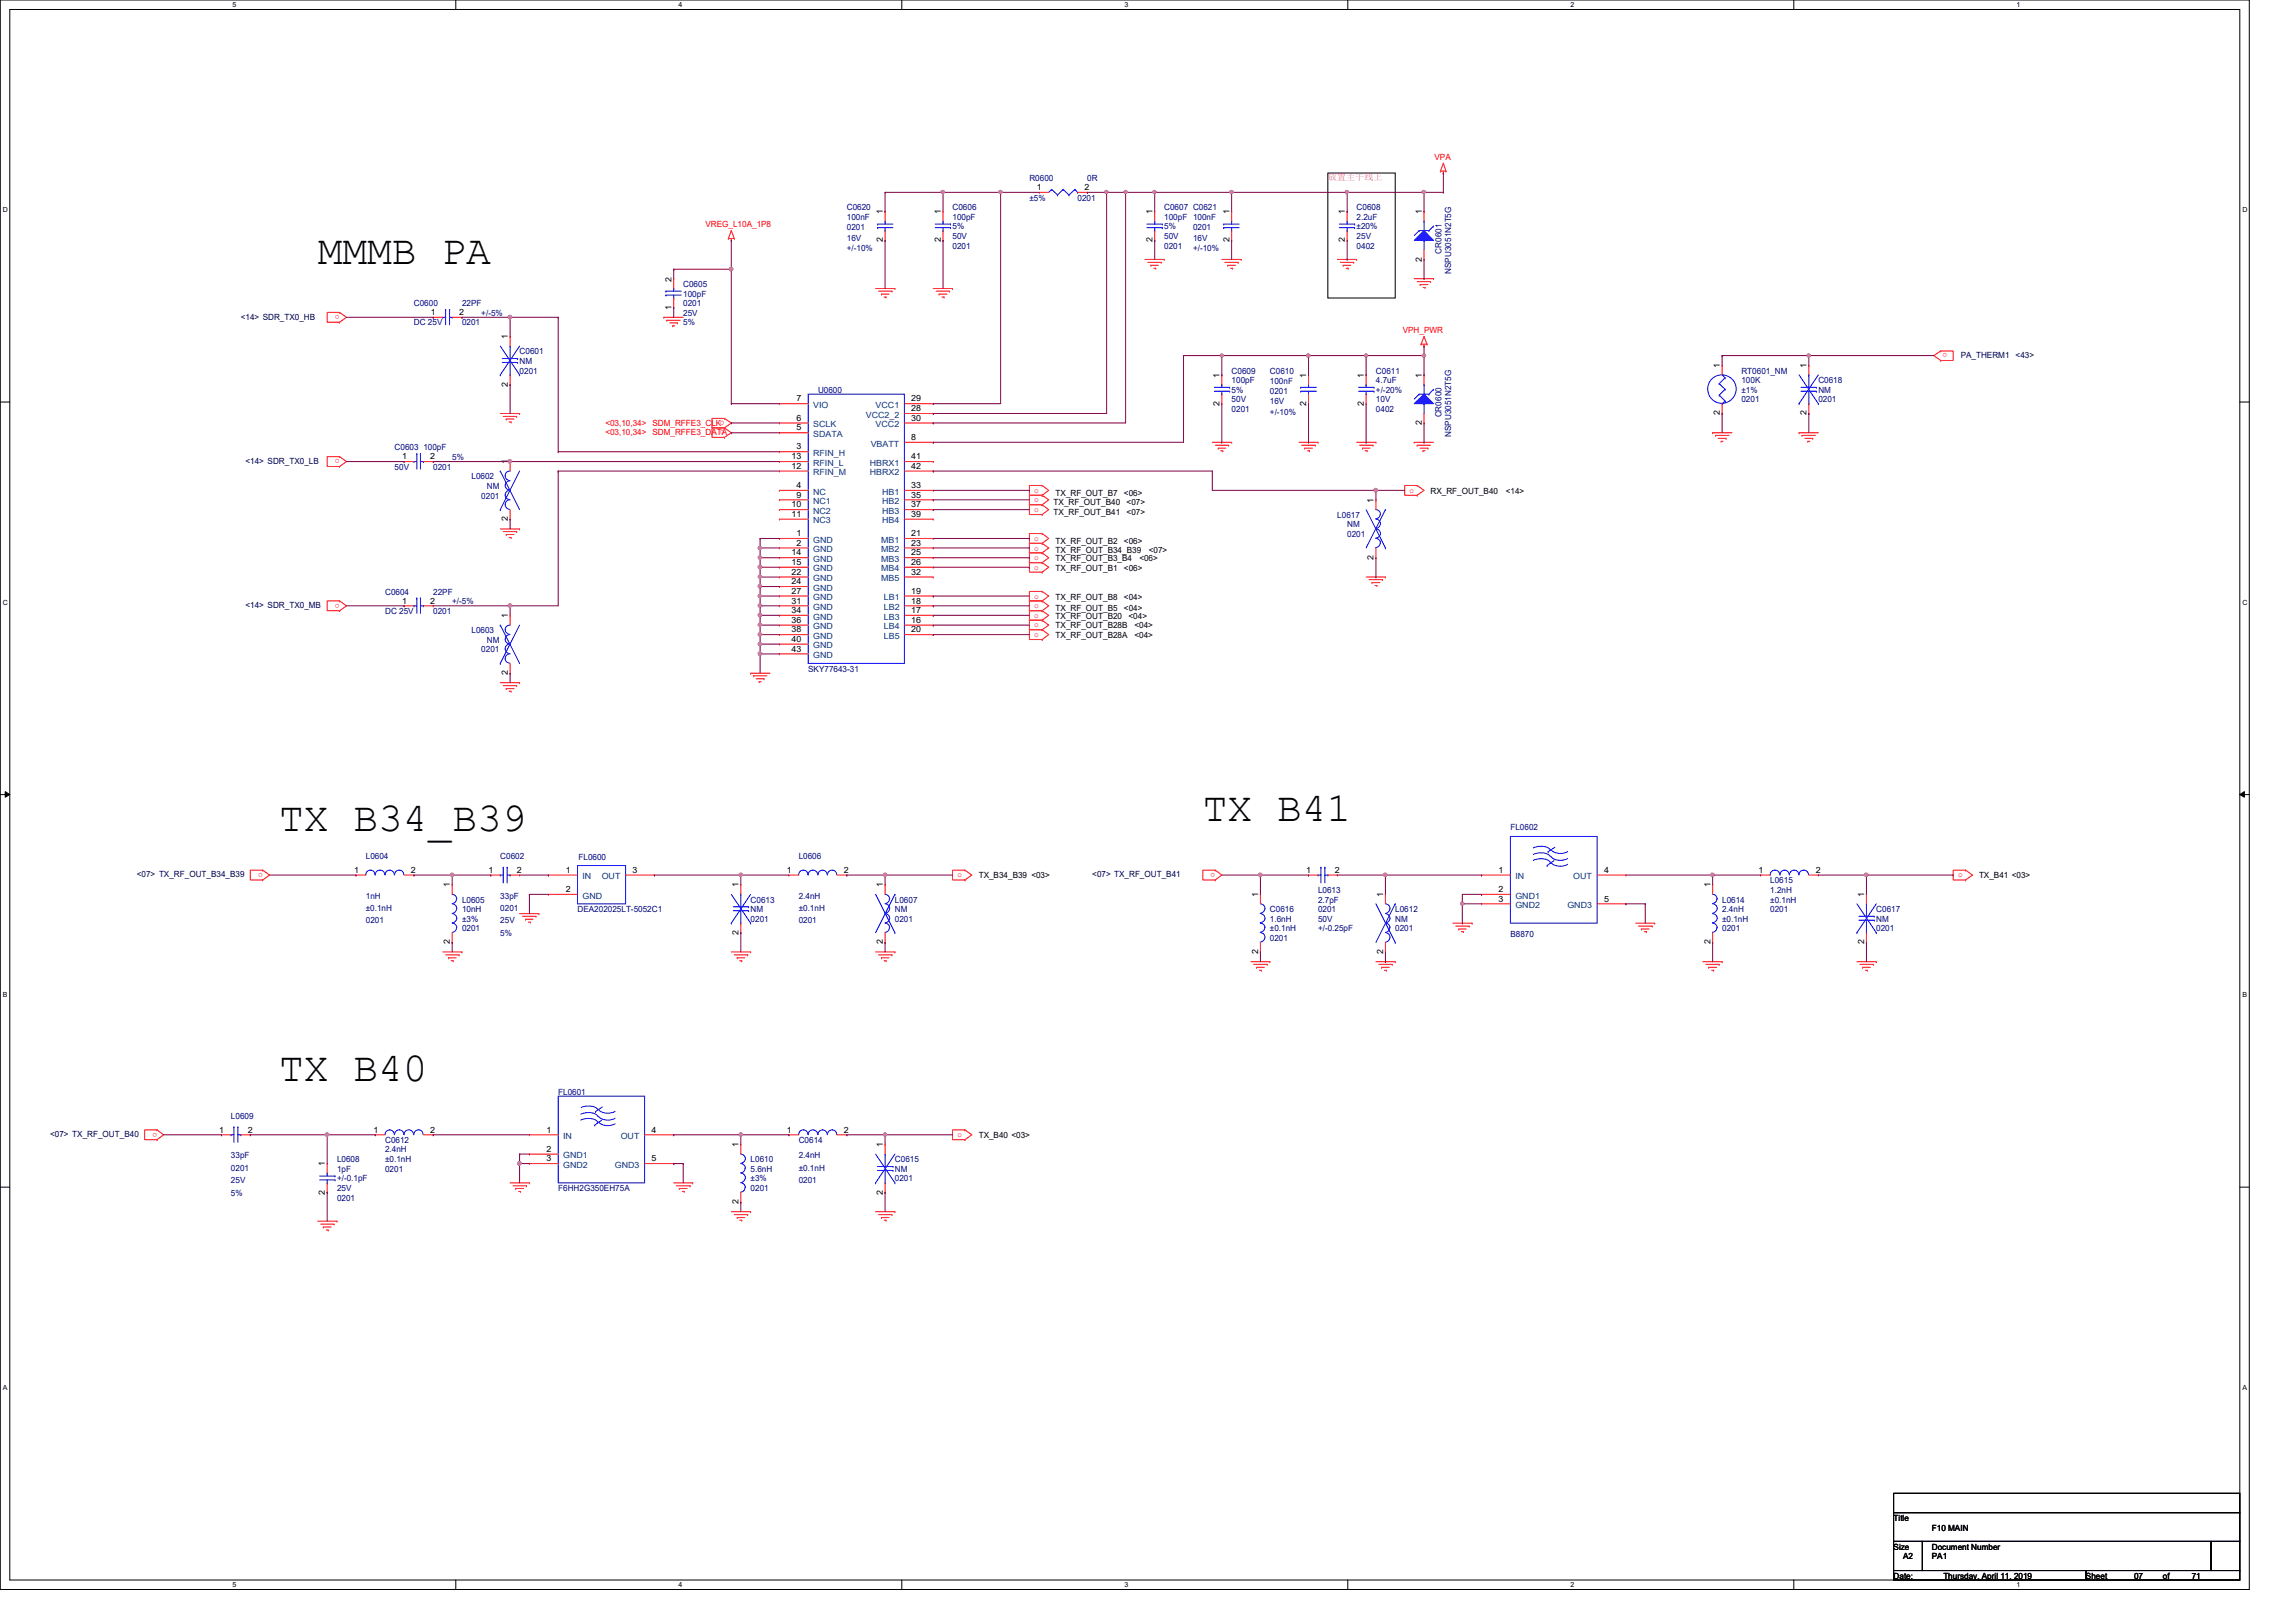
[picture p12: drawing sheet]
<svg xmlns="http://www.w3.org/2000/svg" width="297mm" height="210mm" viewBox="0 0 297 210" stroke-linecap="round" stroke-linejoin="round" font-family="sans-serif">
<defs><g id="words">
<g font-size="5.3">
<text x="41.1" y="34.1">MMMB PA</text>
<text x="36.1" y="107.6">TX B34_B39</text>
<text x="155.6" y="106.3">TX B41</text>
<text x="36.1" y="139.9">TX B40</text>
</g>
<g font-size="1.1" fill="#000080">
<text x="133.2" y="23.5">R0600</text>
<text x="140.7" y="23.5">0R</text>
<text x="109.6" y="27.2">C0620</text>
<text x="109.6" y="28.5">100nF</text>
<text x="109.6" y="29.8">0201</text>
<text x="123.2" y="27.2">C0606</text>
<text x="123.2" y="28.4">100pF</text>
<text x="123.2" y="29.7">5%</text>
<text x="133.2" y="26">±5%</text>
<text x="139.4" y="26">0201</text>
<text x="150.6" y="27.2">C0607 C0621</text>
<text x="150.6" y="28.4">100pF 100nF</text>
<text x="150.6" y="29.7">5%</text>
<text x="154.3" y="29.8">0201</text>
<text x="175.5" y="27.2">C0608</text>
<text x="175.5" y="28.4">2.2uF</text>
<text x="175.5" y="29.7">±20%</text>
<text x="109.6" y="31.2">16V</text>
<text x="109.6" y="32.5">+/-10%</text>
<text x="123.2" y="32.2">0201</text>
<text x="123.2" y="30.9">50V</text>
<text x="150.6" y="32.2">0201</text>
<text x="150.6" y="30.9">50V</text>
<text x="154.3" y="31.2">16V</text>
<text x="154.3" y="32.5">+/-10%</text>
<text x="175.5" y="32.2">0402</text>
<text x="175.5" y="30.9">25V</text>
<text x="186.5" y="32.9" transform="rotate(-90 186.5 32.9)">CR0601</text>
<text x="187.7" y="35.5" transform="rotate(-90 187.7 35.5)">NSPU3051N2T5G</text>
<text x="53.5" y="39.6">C0600</text>
<text x="59.8" y="39.6">22PF</text>
<text x="62.3" y="40.9">+/-5%</text>
<text x="88.4" y="37.1">C0605</text>
<text x="88.4" y="38.4">100pF</text>
<text x="88.4" y="39.6">0201</text>
<text x="88.4" y="40.9">25V</text>
<text x="53.5" y="42.1">DC 25V</text>
<text x="59.8" y="42.1">0201</text>
<text x="67.2" y="45.8">C0601</text>
<text x="67.2" y="47.1">NM</text>
<text x="88.4" y="42.1">5%</text>
<text x="67.2" y="48.3">0201</text>
<text x="105.8" y="50.8">U0600</text>
<text x="159.3" y="48.3">C0609</text>
<text x="159.3" y="49.6">100pF</text>
<text x="159.3" y="53.3">0201</text>
<text x="159.3" y="52.1">50V</text>
<text x="159.3" y="50.8">5%</text>
<text x="164.3" y="48.3">C0610</text>
<text x="164.3" y="49.7">100nF</text>
<text x="164.3" y="51">0201</text>
<text x="164.3" y="52.3">16V</text>
<text x="164.3" y="53.7">+/-10%</text>
<text x="178" y="48.3">C0611</text>
<text x="178" y="49.6">4.7uF</text>
<text x="178" y="53.3">0402</text>
<text x="178" y="52.1">10V</text>
<text x="178" y="50.8">+/-20%</text>
<text x="225.3" y="48.3">RT0601_NM</text>
<text x="225.3" y="49.6">100K</text>
<text x="225.3" y="50.8">±1%</text>
<text x="225.3" y="52.1">0201</text>
<text x="235.2" y="49.6">C0618</text>
<text x="235.2" y="50.8">NM</text>
<text x="235.2" y="52.1">0201</text>
<text x="51.1" y="58.3">C0603 100pF</text>
<text x="58.5" y="59.5">5%</text>
<text x="186.5" y="54" transform="rotate(-90 186.5 54)">CR0600</text>
<text x="187.7" y="56.6" transform="rotate(-90 187.7 56.6)">NSPU3051N2T5G</text>
<text x="51.1" y="60.8">50V</text>
<text x="56" y="60.8">0201</text>
<text x="61" y="62">L0602</text>
<text x="62.3" y="64.5">0201</text>
<text x="63" y="63.3">NM</text>
<text x="173" y="67">L0617</text>
<text x="174.3" y="68.2">NM</text>
<text x="174.3" y="69.5">0201</text>
<text x="49.8" y="77">C0604</text>
<text x="56" y="77">22PF</text>
<text x="49.8" y="79.5">DC 25V</text>
<text x="56" y="79.5">0201</text>
<text x="58.5" y="78.2">+/-5%</text>
<text x="61" y="82">L0603</text>
<text x="63" y="83.2">NM</text>
<text x="62.3" y="84.4">0201</text>
<text x="104.6" y="86.9">SKY77643-31</text>
<text x="195.4" y="107.4">FL0602</text>
<text x="47.3" y="111.2">L0604</text>
<text x="64.7" y="111.2">C0602</text>
<text x="74.8" y="111.3">FL0600</text>
<text x="103.3" y="111.2">L0606</text>
<text x="47.3" y="116.3">1nH</text>
<text x="47.3" y="117.9">±0.1nH</text>
<text x="47.3" y="119.5">0201</text>
<text x="59.8" y="116.8">L0605</text>
<text x="59.8" y="118">10nH</text>
<text x="59.8" y="119.3">±3%</text>
<text x="64.7" y="116.3">33pF</text>
<text x="64.7" y="117.9">0201</text>
<text x="64.7" y="119.5">25V</text>
<text x="74.7" y="118">DEA202025LT-5052C1</text>
<text x="97.1" y="116.8">C0613</text>
<text x="97.1" y="118">NM</text>
<text x="97.1" y="119.3">0201</text>
<text x="103.3" y="116.3">2.4nH</text>
<text x="103.3" y="117.9">±0.1nH</text>
<text x="103.3" y="119.5">0201</text>
<text x="115.8" y="116.8">L0607</text>
<text x="115.8" y="118">NM</text>
<text x="115.8" y="119.3">0201</text>
<text x="164.3" y="118">C0616</text>
<text x="164.3" y="119.3">1.6nH</text>
<text x="170.5" y="115.5">L0613</text>
<text x="170.5" y="116.8">2.7pF</text>
<text x="170.5" y="118">0201</text>
<text x="170.5" y="119.3">50V</text>
<text x="180.5" y="118">L0612</text>
<text x="180.5" y="119.3">NM</text>
<text x="222.8" y="116.8">L0614</text>
<text x="222.8" y="118">2.4nH</text>
<text x="222.8" y="119.3">±0.1nH</text>
<text x="229" y="114.3">L0615</text>
<text x="229" y="115.5">1.2nH</text>
<text x="229" y="116.8">±0.1nH</text>
<text x="229" y="118">0201</text>
<text x="242.7" y="118">C0617</text>
<text x="242.7" y="119.3">NM</text>
<text x="59.8" y="120.5">0201</text>
<text x="64.7" y="121.2">5%</text>
<text x="164.3" y="120.5">±0.1nH</text>
<text x="164.3" y="121.8">0201</text>
<text x="170.5" y="120.5">+/-0.25pF</text>
<text x="180.5" y="120.5">0201</text>
<text x="195.4" y="121.3">B8870</text>
<text x="222.8" y="120.5">0201</text>
<text x="242.7" y="120.5">0201</text>
<text x="72.2" y="141.7">FL0601</text>
<text x="29.9" y="144.8">L0609</text>
<text x="29.9" y="149.9">33pF</text>
<text x="49.8" y="147.9">C0612</text>
<text x="49.8" y="149.1">2.4nH</text>
<text x="103.3" y="147.9">C0614</text>
<text x="103.3" y="149.9">2.4nH</text>
<text x="29.9" y="151.5">0201</text>
<text x="29.9" y="153.1">25V</text>
<text x="29.9" y="154.8">5%</text>
<text x="43.6" y="150.4">L0608</text>
<text x="43.6" y="151.6">1pF</text>
<text x="43.6" y="155.4">0201</text>
<text x="43.6" y="154.1">25V</text>
<text x="43.6" y="152.9">+/-0.1pF</text>
<text x="49.8" y="150.4">±0.1nH</text>
<text x="49.8" y="151.6">0201</text>
<text x="72.2" y="154.1">F6HH2G350EH75A</text>
<text x="97.1" y="150.4">L0610</text>
<text x="97.1" y="151.6">5.6nH</text>
<text x="97.1" y="152.9">±3%</text>
<text x="97.1" y="154.1">0201</text>
<text x="103.3" y="151.5">±0.1nH</text>
<text x="103.3" y="153.1">0201</text>
<text x="115.8" y="150.4">C0615</text>
<text x="115.8" y="151.6">NM</text>
<text x="115.8" y="152.9">0201</text>
</g>
<text font-size="1.1" fill="#f0f" x="171.8" y="23.3">放放再放放放</text>
<g font-size="1.1" fill="#f00">
<text x="185.6" y="20.7">VPA</text>
<text x="91.3" y="29.4">VREG_L10A_1P8</text>
<text x="43.9" y="40.8" transform="rotate(180 43.9 40.8)">o</text>
<text x="181.5" y="43.1">VPH_PWR</text>
<text x="251.9" y="45.7" transform="rotate(180 251.9 45.7)">o</text>
<text x="43.9" y="59.4" transform="rotate(180 43.9 59.4)">o</text>
<text x="78.3" y="55.1">&lt;03,10,34&gt; SDM_RFFE3_CLK</text>
<text x="78.3" y="56.3">&lt;03,10,34&gt; SDM_RFFE3_DATA</text>
<text x="93.7" y="54.4" transform="rotate(180 93.7 54.4)">o</text>
<text x="93.7" y="55.7" transform="rotate(180 93.7 55.7)">o</text>
<text x="133.8" y="63.8">o</text>
<text x="133.8" y="65">o</text>
<text x="182.4" y="63.8">o</text>
<text x="133.8" y="71.2">o</text>
<text x="133.8" y="70">o</text>
<text x="133.8" y="66.3">o</text>
<text x="133.8" y="77.5">o</text>
<text x="133.8" y="72.5">o</text>
<text x="133.8" y="73.7">o</text>
<text x="43.9" y="78.1" transform="rotate(180 43.9 78.1)">o</text>
<text x="133.8" y="82.4">o</text>
<text x="133.8" y="78.7">o</text>
<text x="133.8" y="80">o</text>
<text x="133.8" y="81.2">o</text>
<text x="34" y="112.9" transform="rotate(180 34 112.9)">o</text>
<text x="123.9" y="113.5">o</text>
<text x="157.2" y="112.9" transform="rotate(180 157.2 112.9)">o</text>
<text x="253.3" y="113.5">o</text>
<text x="20.3" y="146.6" transform="rotate(180 20.3 146.6)">o</text>
<text x="123.9" y="147.2">o</text>
</g>
<g font-size="1.1">
<text x="114.2" y="27.7" transform="rotate(-90 114.2 27.7)">1</text>
<text x="121.7" y="27.7" transform="rotate(-90 121.7 27.7)">1</text>
<text x="134.2" y="24.6">1</text>
<text x="140.3" y="24.6">2</text>
<text x="149.1" y="27.7" transform="rotate(-90 149.1 27.7)">1</text>
<text x="159" y="27.7" transform="rotate(-90 159 27.7)">1</text>
<text x="174" y="27.7" transform="rotate(-90 174 27.7)">1</text>
<text x="183.9" y="27.7" transform="rotate(-90 183.9 27.7)">1</text>
<text x="114.2" y="31.4" transform="rotate(-90 114.2 31.4)">2</text>
<text x="121.7" y="31.4" transform="rotate(-90 121.7 31.4)">2</text>
<text x="149.1" y="31.4" transform="rotate(-90 149.1 31.4)">2</text>
<text x="159" y="31.4" transform="rotate(-90 159 31.4)">2</text>
<text x="174" y="31.4" transform="rotate(-90 174 31.4)">2</text>
<text x="183.9" y="33.9" transform="rotate(-90 183.9 33.9)">2</text>
<text x="55.7" y="40.8">1</text>
<text x="59.4" y="40.8">2</text>
<text x="86.9" y="40.1" transform="rotate(-90 86.9 40.1)">1</text>
<text x="86.9" y="36.4" transform="rotate(-90 86.9 36.4)">2</text>
<text x="65.7" y="43.9" transform="rotate(-90 65.7 43.9)">1</text>
<text x="222.5" y="47.6" transform="rotate(-90 222.5 47.6)">1</text>
<text x="233.7" y="47.6" transform="rotate(-90 233.7 47.6)">1</text>
<text x="65.7" y="50" transform="rotate(-90 65.7 50)">2</text>
<text x="103" y="51.9">7</text>
<text x="117.9" y="51.9">29</text>
<text x="117.9" y="53.2">28</text>
<text x="157.8" y="52.5" transform="rotate(-90 157.8 52.5)">2</text>
<text x="157.8" y="48.9" transform="rotate(-90 157.8 48.9)">1</text>
<text x="169" y="52.5" transform="rotate(-90 169 52.5)">2</text>
<text x="169" y="48.9" transform="rotate(-90 169 48.9)">1</text>
<text x="176.4" y="52.5" transform="rotate(-90 176.4 52.5)">2</text>
<text x="176.4" y="48.9" transform="rotate(-90 176.4 48.9)">1</text>
<text x="183.9" y="48.9" transform="rotate(-90 183.9 48.9)">1</text>
<text x="222.5" y="53.8" transform="rotate(-90 222.5 53.8)">2</text>
<text x="233.7" y="53.8" transform="rotate(-90 233.7 53.8)">2</text>
<text x="52" y="59.4">1</text>
<text x="55.7" y="59.4">2</text>
<text x="102.4" y="59.4">13</text>
<text x="103" y="58.2">3</text>
<text x="103" y="55.7">5</text>
<text x="103" y="54.4">6</text>
<text x="117.9" y="59.4">41</text>
<text x="117.9" y="56.9">8</text>
<text x="117.9" y="54.4">30</text>
<text x="183.9" y="55" transform="rotate(-90 183.9 55)">2</text>
<text x="65.7" y="60.1" transform="rotate(-90 65.7 60.1)">1</text>
<text x="102.4" y="65.7">10</text>
<text x="102.4" y="60.7">12</text>
<text x="103" y="63.2">4</text>
<text x="103" y="64.4">9</text>
<text x="117.9" y="63.2">33</text>
<text x="117.9" y="64.4">35</text>
<text x="117.9" y="65.7">37</text>
<text x="117.9" y="60.7">42</text>
<text x="136.3" y="65.4">TX_RF_OUT_B40</text>
<text x="136.6" y="64.1">TX_RF_OUT_B7</text>
<text x="145.4" y="64.1">&lt;06&gt;</text>
<text x="145.7" y="65.4">&lt;07&gt;</text>
<text x="177.7" y="65.1" transform="rotate(-90 177.7 65.1)">1</text>
<text x="185.1" y="63.9">RX_RF_OUT_B40</text>
<text x="194.8" y="63.9">&lt;14&gt;</text>
<text x="65.7" y="67.5" transform="rotate(-90 65.7 67.5)">2</text>
<text x="102.4" y="71.9">14</text>
<text x="102.4" y="66.9">11</text>
<text x="103" y="69.4">1</text>
<text x="103" y="70.6">2</text>
<text x="117.9" y="69.4">21</text>
<text x="117.9" y="70.6">23</text>
<text x="117.9" y="71.9">25</text>
<text x="117.9" y="66.9">39</text>
<text x="136.3" y="66.6">TX_RF_OUT_B41</text>
<text x="136.6" y="71.5">TX_RF_OUT_B34_B39</text>
<text x="136.6" y="70.4">TX_RF_OUT_B2</text>
<text x="145.4" y="70.4">&lt;06&gt;</text>
<text x="145.7" y="66.6">&lt;07&gt;</text>
<text x="148.6" y="71.5">&lt;07&gt;</text>
<text x="102.4" y="73.1">15</text>
<text x="102.4" y="74.4">22</text>
<text x="102.4" y="75.6">24</text>
<text x="102.4" y="76.8">27</text>
<text x="117.9" y="76.8">19</text>
<text x="117.9" y="73.1">26</text>
<text x="117.9" y="74.4">32</text>
<text x="136.6" y="77.6">TX_RF_OUT_B8</text>
<text x="136.6" y="72.6">TX_RF_OUT_B3_B4</text>
<text x="136.6" y="74">TX_RF_OUT_B1</text>
<text x="145.4" y="77.6">&lt;04&gt;</text>
<text x="145.4" y="74">&lt;06&gt;</text>
<text x="147.4" y="72.6">&lt;06&gt;</text>
<text x="177.7" y="72.4" transform="rotate(-90 177.7 72.4)">2</text>
<text x="52" y="78.1">1</text>
<text x="55.7" y="78.1">2</text>
<text x="65.7" y="80" transform="rotate(-90 65.7 80)">1</text>
<text x="102.4" y="78.1">31</text>
<text x="102.4" y="80.6">36</text>
<text x="102.4" y="81.8">38</text>
<text x="102.4" y="83.1">40</text>
<text x="102.4" y="79.3">34</text>
<text x="117.9" y="80.6">16</text>
<text x="117.9" y="79.3">17</text>
<text x="117.9" y="78.1">18</text>
<text x="117.9" y="81.8">20</text>
<text x="136.6" y="82.5">TX_RF_OUT_B28A</text>
<text x="136.6" y="79.1">TX_RF_OUT_B5</text>
<text x="136.6" y="80.1">TX_RF_OUT_B20</text>
<text x="136.6" y="81.3">TX_RF_OUT_B28B</text>
<text x="145.4" y="79.1">&lt;04&gt;</text>
<text x="146" y="80.1">&lt;04&gt;</text>
<text x="146.8" y="82.5">&lt;04&gt;</text>
<text x="146.8" y="81.3">&lt;04&gt;</text>
<text x="65.7" y="87.4" transform="rotate(-90 65.7 87.4)">2</text>
<text x="102.4" y="84.3">43</text>
<text x="45.8" y="112.9">1</text>
<text x="53.2" y="112.9">2</text>
<text x="63.2" y="112.9">1</text>
<text x="66.9" y="112.9">2</text>
<text x="73.2" y="112.9">1</text>
<text x="81.8" y="112.9">3</text>
<text x="101.8" y="112.9">1</text>
<text x="109.2" y="112.9">2</text>
<text x="126.6" y="113.7">TX_B34_B39 &lt;03&gt;</text>
<text x="169" y="112.9">1</text>
<text x="172.7" y="112.9">2</text>
<text x="193.9" y="112.9">1</text>
<text x="207.5" y="112.9">4</text>
<text x="227.5" y="112.9">1</text>
<text x="234.9" y="112.9">2</text>
<text x="256" y="113.7">TX_B41 &lt;03&gt;</text>
<text x="58.2" y="114.9" transform="rotate(-90 58.2 114.9)">1</text>
<text x="73.2" y="115.4">2</text>
<text x="95.5" y="114.9" transform="rotate(-90 95.5 114.9)">1</text>
<text x="114.2" y="114.9" transform="rotate(-90 114.2 114.9)">1</text>
<text x="162.8" y="116.1" transform="rotate(-90 162.8 116.1)">1</text>
<text x="178.9" y="116.1" transform="rotate(-90 178.9 116.1)">1</text>
<text x="193.9" y="116.7">3</text>
<text x="193.9" y="115.4">2</text>
<text x="207.5" y="116.7">5</text>
<text x="221.3" y="114.9" transform="rotate(-90 221.3 114.9)">1</text>
<text x="241.2" y="116.1" transform="rotate(-90 241.2 116.1)">1</text>
<text x="58.2" y="122.2" transform="rotate(-90 58.2 122.2)">2</text>
<text x="95.5" y="121" transform="rotate(-90 95.5 121)">2</text>
<text x="114.2" y="122.2" transform="rotate(-90 114.2 122.2)">2</text>
<text x="162.8" y="123.5" transform="rotate(-90 162.8 123.5)">2</text>
<text x="178.9" y="123.5" transform="rotate(-90 178.9 123.5)">2</text>
<text x="221.3" y="122.2" transform="rotate(-90 221.3 122.2)">2</text>
<text x="241.2" y="122.2" transform="rotate(-90 241.2 122.2)">2</text>
<text x="28.4" y="146.6">1</text>
<text x="32" y="146.6">2</text>
<text x="48.3" y="146.6">1</text>
<text x="55.7" y="146.6">2</text>
<text x="70.7" y="146.6">1</text>
<text x="70.7" y="149.1">2</text>
<text x="84.3" y="146.6">4</text>
<text x="95.5" y="148.5" transform="rotate(-90 95.5 148.5)">1</text>
<text x="101.8" y="146.6">1</text>
<text x="109.2" y="146.6">2</text>
<text x="114.2" y="148.5" transform="rotate(-90 114.2 148.5)">1</text>
<text x="126.6" y="147.3">TX_B40 &lt;03&gt;</text>
<text x="42" y="154.6" transform="rotate(-90 42 154.6)">2</text>
<text x="42" y="150.9" transform="rotate(-90 42 150.9)">1</text>
<text x="70.7" y="150.3">3</text>
<text x="84.3" y="150.3">5</text>
<text x="95.5" y="155.8" transform="rotate(-90 95.5 155.8)">2</text>
<text x="114.2" y="154.6" transform="rotate(-90 114.2 154.6)">2</text>
<text x="245" y="196.8">Title</text>
<text x="245" y="200.5">Size</text>
<text x="246.2" y="201.8">A2</text>
<text x="249.9" y="200.5">Document Number</text>
<text x="249.9" y="201.8">PA1</text>
<text x="249.9" y="198.1">F10 MAIN</text>
<text x="245" y="204.3">Date:</text>
<text x="251.4" y="204.3">Thursday, April 11, 2019</text>
<text x="269.9" y="204.3">Sheet</text>
<text x="276.1" y="204.3">07</text>
<text x="279.8" y="204.3">of</text>
<text x="283.5" y="204.3">71</text>
</g>
<g font-size="1.1" fill="#000040">
<text x="31.2" y="41.4">&lt;14&gt; SDR_TX0_HB</text>
<text x="253.7" y="46.4">PA_THERM1</text>
<text x="260.8" y="46.4">&lt;43&gt;</text>
<text x="31.7" y="60">&lt;14&gt; SDR_TX0_LB</text>
<text x="31.7" y="78.7">&lt;14&gt; SDR_TX0_MB</text>
<text x="17.7" y="113.5">&lt;07&gt; TX_RF_OUT_B34_B39</text>
<text x="141.3" y="113.5">&lt;07&gt; TX_RF_OUT_B41</text>
<text x="6.5" y="147.2">&lt;07&gt; TX_RF_OUT_B40</text>
</g>
<g font-size="1.1" fill="#004080">
<text x="105.2" y="52.8">VIO</text>
<text x="113.3" y="52.8">VCC1</text>
<text x="105.2" y="59">RFIN_H</text>
<text x="105.2" y="56.6">SDATA</text>
<text x="105.2" y="55.3">SCLK</text>
<text x="112" y="54.1">VCC2_2</text>
<text x="112.6" y="57.8">VBATT</text>
<text x="113.3" y="55.3">VCC2</text>
<text x="105.2" y="64">NC</text>
<text x="105.2" y="65.2">NC1</text>
<text x="105.2" y="61.5">RFIN_M</text>
<text x="105.2" y="60.3">RFIN_L</text>
<text x="112.5" y="60.3">HBRX1</text>
<text x="112.5" y="61.5">HBRX2</text>
<text x="114.1" y="64">HB1</text>
<text x="114.1" y="65.2">HB2</text>
<text x="105.2" y="70.2">GND</text>
<text x="105.2" y="71.5">GND</text>
<text x="105.2" y="66.5">NC2</text>
<text x="105.2" y="67.7">NC3</text>
<text x="114" y="70.2">MB1</text>
<text x="114" y="71.5">MB2</text>
<text x="114.1" y="66.5">HB3</text>
<text x="114.1" y="67.7">HB4</text>
<text x="105.2" y="72.7">GND</text>
<text x="105.2" y="74">GND</text>
<text x="105.2" y="75.2">GND</text>
<text x="105.2" y="76.5">GND</text>
<text x="105.2" y="77.7">GND</text>
<text x="114" y="74">MB4</text>
<text x="114" y="72.7">MB3</text>
<text x="114" y="75.2">MB5</text>
<text x="114.3" y="77.7">LB1</text>
<text x="105.2" y="79">GND</text>
<text x="105.2" y="81.4">GND</text>
<text x="105.2" y="82.7">GND</text>
<text x="105.2" y="83.9">GND</text>
<text x="105.2" y="80.2">GND</text>
<text x="114.3" y="81.4">LB4</text>
<text x="114.3" y="80.2">LB3</text>
<text x="114.3" y="79">LB2</text>
<text x="114.3" y="82.7">LB5</text>
<text x="105.2" y="85.2">GND</text>
<text x="75.4" y="113.8">IN</text>
<text x="77.8" y="113.8">OUT</text>
<text x="196" y="113.8">IN</text>
<text x="203.5" y="113.8">OUT</text>
<text x="75.4" y="116.3">GND</text>
<text x="196" y="117.5">GND2</text>
<text x="196" y="116.3">GND1</text>
<text x="202.8" y="117.5">GND3</text>
<text x="72.9" y="147.4">IN</text>
<text x="72.9" y="149.9">GND1</text>
<text x="80.3" y="147.4">OUT</text>
<text x="72.9" y="151.1">GND2</text>
<text x="79.5" y="151.1">GND3</text>
</g>
<g font-size=".9">
<text x="30.1" y=".9">5</text>
<text x="87.8" y=".9">4</text>
<text x="145.5" y=".9">3</text>
<text x="203.2" y=".9">2</text>
<text x="260.9" y=".9">1</text>
<text x=".4" y="27.4">D</text>
<text x="290.1" y="27.4">D</text>
<text x=".4" y="78.2">C</text>
<text x="290.1" y="78.2">C</text>
<text x=".4" y="129">B</text>
<text x="290.1" y="129">B</text>
<text x=".4" y="179.8">A</text>
<text x="290.1" y="179.8">A</text>
<text x="30.1" y="205.4">5</text>
<text x="87.8" y="205.4">4</text>
<text x="145.5" y="205.4">3</text>
<text x="203.2" y="205.4">2</text>
<text x="260.9" y="205.4">1</text>
</g>
</g></defs>
<path d="M0 0h291v205.7h-291zM1.3 1.2h288.5v203.3h-288.5z" fill="none" stroke="#000" stroke-width=".13"/>
<g fill="#fff">
<path d="M30.1 .1h.5v1h-.5z"/>
<path d="M30.1 204.6h.5v1h-.5z"/>
</g>
<path d="M59 0v1.2M59 204.5v1.2" fill="none" stroke="#000" stroke-width=".13"/>
<g fill="#fff">
<path d="M87.8 .1h.5v1h-.5z"/>
<path d="M87.8 204.6h.5v1h-.5z"/>
</g>
<path d="M116.7 0v1.2M116.7 204.5v1.2" fill="none" stroke="#000" stroke-width=".13"/>
<g fill="#fff">
<path d="M145.5 .1h.5v1h-.5z"/>
<path d="M145.5 204.6h.5v1h-.5z"/>
</g>
<path d="M174.4 0v1.2M174.4 204.5v1.2" fill="none" stroke="#000" stroke-width=".13"/>
<g fill="#fff">
<path d="M203.2 .1h.5v1h-.5z"/>
<path d="M203.2 204.6h.5v1h-.5z"/>
</g>
<path d="M232.1 0v1.2M232.1 204.5v1.2" fill="none" stroke="#000" stroke-width=".13"/>
<g fill="#fff">
<path d="M260.9 .1h.5v1h-.5z"/>
<path d="M260.9 204.6h.5v1h-.5z"/>
<path d="M.4 26.6h.6v1h-.6z"/>
<path d="M290.1 26.6h.6v1h-.6z"/>
<path d="M.4 77.4h.6v1h-.6z"/>
<path d="M290.1 77.4h.6v1h-.6z"/>
</g>
<path d="M0 52h1.3M289.8 52h1.2" fill="none" stroke="#000" stroke-width=".13"/>
<g fill="#fff">
<path d="M.4 128.2h.6v1h-.6z"/>
<path d="M290.1 128.2h.6v1h-.6z"/>
</g>
<path d="M0 102.8h1.3M.7 102.4l.6 .4-.6 .4zM289.8 102.8l.6-.4v.8zM289.8 102.8h1.2" fill="none" stroke="#000" stroke-width=".13"/>
<path d="M.7 102.4l.6 .4-.6 .4zM289.8 102.8l.6-.4v.8z" fill="#000"/>
<g fill="#fff">
<path d="M.4 179h.5v1h-.5z"/>
<path d="M290.1 179h.6v1h-.6z"/>
</g>
<path d="M171.8 22.4h8.7v16.2h-8.7zM0 153.6h1.3M289.8 153.6h1.2M245 193.3h44.8v2.4h-44.8zM245 195.7h44.8v3.8h-44.8zM245 199.5h3.7v3.7h-3.7zM248.7 199.5h37.3v3.7h-37.3zM286 199.5h3.8v3.7h-3.8zM245 203.2h24.9v1.3h-24.9zM269.9 203.2h19.9v1.3h-19.9z" fill="none" stroke="#000" stroke-width=".13"/>
<g fill="none" stroke="#f00" stroke-width=".13">
<path d="M94.2 30.9h.1M94.2 30.9h.8M94.6 31.1h.1M94.6 29.8h.1M94.6 30.9v.2M94.6 29.8l.4 1.1M94.6 29.8l-.4 1.1M95 30.9h.1M113.3 37.3h2.5M113.7 37.7h1.7M114 38.1h.1M114 38.1h1"/>
<path d="M114.4 38.4h.2M114.6 38.4h.1M115.4 37.7h.1M115.8 37.3h.1M120.7 37.3h2.5M121.1 37.7h1.7M121.5 38.1h.1M121.5 38.1h1M121.9 38.4h.2M122.1 38.4h.1M122.8 37.7h.1M123.2 37.3h.1"/>
<path d="M148.1 33.6h2.5M148.5 34h1.7M148.9 34.3h.1M148.9 34.3h1M149.3 34.7h.2M149.5 34.7h.1M150.2 34h.1M150.6 33.6h.1M158.1 33.6h2.5M158.5 34h1.7M158.8 34.3h.1M158.8 34.3h1"/>
<path d="M159.2 34.7h.3M159.5 34.7h.1M160.2 34h.1M160.6 33.6h.1M173 33.6h2.5M173.4 34h1.7M173.8 34.3h.1M173.8 34.3h.9M174.2 34.7h.2M174.4 34.7h.1M175.1 34h.1M175.5 33.6h.1"/>
<path d="M183 36.1h2.5M183.3 36.4h1.8M183.7 36.8h.1M183.7 36.8h1M184.1 37.2h.3M184.4 37.2h.1M185.1 36.4h.1M185.5 36.1h.1M186.3 22.1h.1M186.3 22.1h.8M186.7 22.4h.1M186.7 21.1h.1"/>
<path d="M186.7 22.1v.3M186.7 21.1l.4 1M186.7 21.1l-.4 1M187.1 22.1h.1M43.9 41.7h.1M43.9 40.4h.1M43.9 40.4h-1.6v1.3h1.6M43.9 59.1h.1M43.9 59.1h-1.6v1.3h1.6M43.9 40.4l.9 .7-.9 .6M43.9 59.1l.9 .6-.9 .7M64.7 53.5h2.5"/>
<path d="M65.1 53.9h1.7M65.5 54.2h.1M65.5 54.2h1M65.9 54.6h.2M66.1 54.6h.1M66.8 53.9h.1M67.2 53.5h.1M85.9 41.1h.1M85.9 41.1h2.5M86.3 41.4h.1M86.3 41.4h1.7M86.7 41.8h.9"/>
<path d="M87 42.2h.1M87 42.2h.3M87.6 41.8h.1M93.7 55.4h.1M93.7 54.1h.1M93.7 54.1h-1.6v1.3h1.6M93.7 56.6h.1M93.7 55.4h-1.6v1.2h1.6M93.7 54.1l.9 .6-.9 .7M93.7 55.4l.9 .6-.9 .6M156.8 57.2h2.5M157.2 57.6h1.8"/>
<path d="M157.6 58h.1M157.6 58h1M157.9 58.3h.3M158.2 58.3h.1M159 57.6h.1M159.3 57.2h.1M168.1 57.2h2.4M168.4 57.6h1.8M168.8 58h.1M168.8 58h1M169.2 58.3h.2M169.4 58.3h.1"/>
<path d="M170.2 57.6h.1M170.5 57.2h.1M175.5 57.2h2.5M175.9 57.6h1.7M176.3 58h.1M176.3 58h.9M176.6 58.3h.3M176.9 58.3h.1M177.6 57.6h.1M178 57.2h.1M183 57.2h.1M183 57.2h2.5"/>
<path d="M183.3 57.6h.1M183.3 57.6h1.8M183.7 58h1M183.9 44.5h.1M183.9 44.5h.7M184.1 58.3h.1M184.1 58.3h.3M184.2 44.8h.1M184.2 43.6h.1M184.2 44.5v.3M184.2 43.6l.4 .9M184.2 43.6l-.3 .9"/>
<path d="M184.6 44.5h.1M184.7 58h.1M221.6 56h.1M221.6 56h2.5M222 56.3h.1M222 56.3h1.7M222.3 56.7h1M222.7 57.1h.1M222.7 57.1h.2M223.3 56.7h.1M232.7 56h.1M232.7 56h2.5"/>
<path d="M233.1 56.3h.1M233.1 56.3h1.8M233.5 56.7h1M233.9 57.1h.1M233.9 57.1h.2M234.5 56.7h.1M251.1 46.7h.1M251.1 45.4h.1M251.1 45.4h1.6v1.3h-1.6M251.1 45.4l-.9 .6 .9 .7M43.9 79h.1M43.9 77.8h.1"/>
<path d="M43.9 77.8h-1.6v1.2h1.6M43.9 60.4h.1M43.9 77.8l.9 .6-.9 .6M64.7 68.5h2.5M65.1 68.8h1.7M65.5 69.2h.1M65.5 69.2h1M65.9 69.6h.2M66.1 69.6h.1M66.8 68.8h.1M67.2 68.5h.1M134.8 76.5h.1"/>
<path d="M134.8 77.8h.1M134.8 76.5h-1.6v1.3h1.6M134.8 71.5h.1M134.8 72.8h.1M134.8 71.5h-1.6v1.3h1.6M134.8 74h.1M134.8 72.8h-1.6v1.2h1.6M134.8 62.8h.1M134.8 64.1h.1M134.8 62.8h-1.6v1.3h1.6M134.8 79h.1M134.8 77.8h-1.6v1.2h1.6"/>
<path d="M134.8 79h-1.6v1.3h1.6M134.8 70.3h.1M134.8 70.3h-1.6v1.2h1.6M134.8 69h.1M134.8 69h-1.6v1.3h1.6M134.8 65.3h.1M134.8 64.1h-1.6v1.2h1.6M134.8 66.6h.1M134.8 65.3h-1.6v1.3h1.6M134.8 76.5l.9 .6-.9 .7M134.8 71.5l.9 .7-.9 .6M134.8 72.8l.9 .6-.9 .6"/>
<path d="M134.8 62.8l.9 .7-.9 .6M134.8 77.8l.9 .6-.9 .6M134.8 79l.9 .6-.9 .7M134.8 70.3l.9 .6-.9 .6M134.8 69l.9 .7-.9 .6M134.8 64.1l.9 .6-.9 .6M134.8 65.3l.9 .7-.9 .6M176.7 74.7h2.5M177.1 75h1.8M177.5 75.4h.1M177.5 75.4h1M177.9 75.8h.2"/>
<path d="M178.1 75.8h.1M178.9 75h.1M179.2 74.7h.1M183.3 62.8h.1M183.3 64.1h.1M183.3 62.8h-1.6v1.3h1.6M183.3 62.8l.9 .7-.9 .6M64.7 88.3h2.5M65.1 88.7h1.7M65.5 89.1h.1M65.5 89.1h1M65.9 89.5h.2"/>
<path d="M66.1 89.5h.1M66.8 88.7h.1M67.2 88.3h.1M97.1 87.1h.1M97.1 87.1h2.5M97.5 87.5h.1M97.5 87.5h1.7M97.8 87.8h1M98.2 88.2h.1M98.2 88.2h.3M98.8 87.8h.1M134.8 81.5h.1"/>
<path d="M134.8 82.8h.1M134.8 81.5h-1.6v1.3h1.6M134.8 80.3h.1M134.8 80.3h-1.6v1.2h1.6M134.8 81.5l.9 .6-.9 .7M134.8 80.3l.9 .6-.9 .6M34 113.9h.1M34 112.6h.1M34 112.6h-1.6v1.3h1.6M34 112.6l.9 .6-.9 .7M67.2 118.2h2.5M67.6 118.6h1.7"/>
<path d="M68 119h.1M68 119h1M68.4 119.3h.2M68.6 119.3h.1M69.3 118.6h.1M69.7 118.2h.1M124.8 112.6h.1M124.8 113.9h.1M124.8 112.6h-1.6v1.3h1.6M124.8 112.6l.9 .6-.9 .7M157.2 113.9h.1M157.2 112.6h.1"/>
<path d="M157.2 112.6h-1.6v1.3h1.6M157.2 112.6l.9 .6-.9 .7M188 119.5h2.5M188.3 119.8h1.8M190.1 119.8h.1M190.5 119.5h.1M211.6 119.5h2.5M212 119.8h1.7M213.7 119.8h.1M214.1 119.5h.1M254.3 112.6h.1M254.3 113.9h.1"/>
<path d="M254.3 112.6h-1.6v1.3h1.6M254.3 112.6l.9 .6-.9 .7M57.3 123.2h2.5M57.7 123.6h1.7M58 124h.1M58 124h1M58.4 124.3h.2M58.6 124.3h.1M59.4 123.6h.1M59.8 123.2h.1M94.6 123.2h2.5M95 123.6h1.7"/>
<path d="M95.4 124h.1M95.4 124h.9M95.7 124.3h.3M96 124.3h.1M96.7 123.6h.1M97.1 123.2h.1M113.3 123.2h2.5M113.7 123.6h1.7M114 124h.1M114 124h1M114.4 124.3h.2M114.6 124.3h.1"/>
<path d="M115.4 123.6h.1M115.8 123.2h.1M161.8 124.5h2.5M162.2 124.8h1.8M162.6 125.2h.1M162.6 125.2h1M162.9 125.6h.3M163.2 125.6h.1M164 124.8h.1M164.3 124.5h.1M178 124.5h2.5M178.4 124.8h1.7"/>
<path d="M178.7 125.2h.1M178.7 125.2h1M179.1 125.6h.3M179.4 125.6h.1M180.1 124.8h.1M180.5 124.5h.1M188.7 120.2h.1M188.7 120.2h1M189.1 120.6h.2M189.3 120.6h.1M212.3 120.2h.1M212.3 120.2h1.1"/>
<path d="M212.7 120.6h.3M213 120.6h.1M220.3 124.5h2.5M220.7 124.8h1.7M221.1 125.2h.1M221.1 125.2h1M221.4 125.6h.3M221.7 125.6h.1M222.4 124.8h.1M222.8 124.5h.1M240.2 124.5h2.5M240.6 124.8h1.8"/>
<path d="M241 125.2h.1M241 125.2h1M241.3 125.6h.3M241.6 125.6h.1M242.4 124.8h.1M242.7 124.5h.1M20.3 147.5h.1M20.3 146.2h.1M20.3 146.2h-1.6v1.3h1.6M20.3 146.2l.9 .7-.9 .6M41.1 158h2.5M41.5 158.4h1.7"/>
<path d="M41.8 158.8h.1M41.8 158.8h1M42.2 159.2h.3M42.5 159.2h.1M43.2 158.4h.1M43.6 158h.1M66 153.1h2.5M66.4 153.5h1.7M66.7 153.8h.1M66.7 153.8h1M67.1 154.2h.2M67.3 154.2h.1"/>
<path d="M68.1 153.5h.1M68.5 153.1h.1M87.2 153.1h2.4M87.5 153.5h1.8M87.9 153.8h.1M87.9 153.8h1M88.3 154.2h.2M88.5 154.2h.1M89.3 153.5h.1M89.6 153.1h.1M94.6 156.8h2.5M95 157.2h1.7"/>
<path d="M95.4 157.6h.1M95.4 157.6h.9M95.7 157.9h.3M96 157.9h.1M96.7 157.2h.1M97.1 156.8h.1M113.3 156.8h2.5M113.7 157.2h1.7M114 157.6h.1M114 157.6h1M114.4 157.9h.2M114.6 157.9h.1"/>
<path d="M115.4 157.2h.1M115.8 156.8h.1M124.8 146.2h.1M124.8 147.5h.1M124.8 146.2h-1.6v1.3h1.6M124.8 146.2l.9 .7-.9 .6"/>
</g>
<path d="M184.2 29.8l1.3 1.3h-2.5z" fill="#00f"/>
<g fill="none" stroke="#00f" stroke-width=".13">
<path d="M121 29h2M121 29.5h2M122 28.6h.1M122 29.8h.1M122 28.6v.4M122 29.5v.3M123 29h.1M123 29.5h.1M136.1 24.5h.1M136.1 24.5l-.4 .4M136.1 24.5l.7 .7M136.8 25.2h.1"/>
<path d="M137.5 24.5h.1M137.5 24.5l-.7 .7M137.5 24.5l.8 .7M138.3 25.2h.1M139.1 24.5h.1M139.1 24.5l-.8 .7M139.1 24.5l.3 .4M139.4 24.9h.1M148.4 29h2M148.4 29.5h2M149.4 28.6h.1M149.4 29.8h.1"/>
<path d="M149.4 28.6v.4M149.4 29.5v.3M150.4 29h.1M150.4 29.5h.1M158.3 29h.1M158.3 29.5h.1M158.3 29h2M158.3 29.5h2M159.3 28.6h.1M159.3 29.8h.1M159.3 28.6v.4M159.3 29.5v.3"/>
<path d="M173.3 29h2M173.3 29.5h2M174.3 28.6h.1M174.3 29.8h.1M174.3 28.6v.4M174.3 29.5v.3M175.3 29h.1M175.3 29.5h.1M183.6 29.8h.1M183.6 29.8l-.6 .7M183.6 29.8h1.3M184.2 29.8l1.3 1.3h-2.5z"/>
<path d="M184.2 31.1h.1M184.2 28.6h.1M184.2 28.6v1.2M184.2 31.1v1.2M184.9 29.8h.1M185.5 29.3h.1M185.5 29.3l-.6 .5M104.6 51h12.4v34.9h-12.4zM53.5 78.4h.1M53.5 78.4h.4M53.9 77.4h.1M53.9 77.4v2"/>
<path d="M54.4 77.4h.1M54.4 77.4v2M54.4 78.4h.4M54.8 78.4h.1M64.7 61h.1M64.7 66h.1M64.7 61l2.5 5M66 61a.61 .61 0 0 0-.6 .6 .61 .61 0 0 0 .6 .6M66 62.2a.59 .59 0 0 0-.6 .6 .59 .59 0 0 0 .6 .6M66 63.5a.59 .59 0 0 0-.6 .5 .59 .59 0 0 0 .6 .6M66 64.7a.61 .61 0 0 0-.6 .6 .61 .61 0 0 0 .6 .6M67.2 61l-2.5 5"/>
<path d="M176.7 66l2.5 4.9M178 66a.58 .58 0 0 1 .6 .4 .58 .58 0 0 1-.4 .7h-.2M178 67.2a.61 .61 0 0 1 .6 .6 .61 .61 0 0 1-.6 .6M178 68.5a.59 .59 0 0 1 .6 .6 .59 .59 0 0 1-.6 .5M178 69.7a.58 .58 0 0 1 .6 .5 .58 .58 0 0 1-.4 .6l-.2 .1M179.2 66h.1M179.2 70.9h.1M179.2 66l-2.5 4.9M48.5 113.2a.59 .59 0 0 0-.6-.6 .59 .59 0 0 0-.6 .6M49.8 113.2a.61 .61 0 0 0-.7-.6 .61 .61 0 0 0-.5 .6M51 113.2a.59 .59 0 0 0-.6-.6 .59 .59 0 0 0-.6 .6M52.2 113.2a.59 .59 0 0 0-.6-.6 .59 .59 0 0 0-.5 .6"/>
<path d="M58.5 115.7a.59 .59 0 0 1 .6 .6 .59 .59 0 0 1-.6 .6M58.5 117a.61 .61 0 0 1 .6 .6 .61 .61 0 0 1-.6 .6M58.5 118.2a.59 .59 0 0 1 .6 .6 .59 .59 0 0 1-.6 .6M58.5 119.5a.59 .59 0 0 1 .6 .4 .59 .59 0 0 1-.3 .7h-.3M64.7 113.2h.1M64.7 113.2h.4M65.1 112.2h.1M65.1 112.2v2.1M65.6 112.2h.1M65.6 112.2v2.1M65.6 113.2h.4M66 113.2h.1"/>
<path d="M104.5 113.2a.59 .59 0 0 0-.6-.6 .59 .59 0 0 0-.6 .6M105.8 113.2a.61 .61 0 0 0-.6-.6 .61 .61 0 0 0-.6 .6M107 113.2a.59 .59 0 0 0-.6-.6 .59 .59 0 0 0-.6 .6M108.2 113.2a.59 .59 0 0 0-.6-.6 .59 .59 0 0 0-.5 .6M163.1 117a.61 .61 0 0 1 .6 .6 .61 .61 0 0 1-.7 .6M163.1 118.2a.59 .59 0 0 1 .6 .7 .59 .59 0 0 1-.7 .5M163.1 119.5a.58 .58 0 0 1 .5 .4 .58 .58 0 0 1-.3 .7h-.3M221.6 115.7a.58 .58 0 0 1 .6 .5 .58 .58 0 0 1-.4 .7h-.3M221.6 117a.61 .61 0 0 1 .6 .6 .61 .61 0 0 1-.7 .6M221.6 118.2a.59 .59 0 0 1 .6 .7 .59 .59 0 0 1-.7 .5M221.6 119.5a.58 .58 0 0 1 .6 .4 .58 .58 0 0 1-.4 .7h-.3M230.2 113.2a.61 .61 0 0 0-.6-.6 .61 .61 0 0 0-.6 .6"/>
<path d="M231.5 113.2a.59 .59 0 0 0-.6-.6 .59 .59 0 0 0-.6 .6M232.7 113.2a.59 .59 0 0 0-.6-.6 .59 .59 0 0 0-.6 .6M234 113.2a.61 .61 0 0 0-.7-.6 .61 .61 0 0 0-.6 .6M163.1 120.7a.61 .61 0 0 1 .6 .6 .61 .61 0 0 1-.7 .6M72.2 141.9h11.2v11.2h-11.2zM75.1 144.9l.7-.1a1.58 1.58 0 0 1 1.5 .4M75.1 144.2l.8-.2a1.57 1.57 0 0 1 1.4 .5M75.2 143.3a1.96 1.96 0 0 1 2.1 .3M77 145.6h.1M77 143.8h.1M77.4 144.4a1.78 1.78 0 0 0 2.2 .3M77.4 143.6a1.78 1.78 0 0 0 2.2 .2"/>
<path d="M77.5 145.2a1.78 1.78 0 0 0 2.1 .2M77.8 145l-.8 .6M77.9 143.3l-.9 .5M104.5 146.8a.59 .59 0 0 0-.6-.6 .59 .59 0 0 0-.6 .7M105.8 146.8a.61 .61 0 0 0-.6-.6 .61 .61 0 0 0-.6 .7M107 146.8a.59 .59 0 0 0-.6-.6 .59 .59 0 0 0-.6 .7M108.2 146.8a.59 .59 0 0 0-.6-.6 .59 .59 0 0 0-.5 .7M113.3 153.1h.1M113.3 149.4l2.5 3.7M113.5 151h2M113.5 151.5h2M114.5 149.4h.1"/>
<path d="M114.5 153.1h.1M114.5 149.4v1.6M114.5 151.5v1.6M115.5 151h.1M115.5 151.5h.1M115.8 153.1h.1M115.8 149.4l-2.5 3.7"/>
</g>
<g fill="none" stroke="#f00" stroke-width=".13">
<path d="M122 27.3h.1M122 31.1h.1M122 27.3v1.3M122 29.8v1.3M134.4 24.9h.1M134.4 24.9h1.3M139.4 24.9h1.3M140.7 24.9h.1M149.4 27.3h.1M149.4 31.1h.1M149.4 27.3v1.3M149.4 29.8v1.3"/>
<path d="M159.3 27.3h.1M159.3 31.1h.1M159.3 27.3v1.3M159.3 29.8v1.3M174.3 27.3h.1M174.3 31.1h.1M174.3 27.3v1.3M174.3 29.8v1.3M184.2 33.6h.1M184.2 27.3h.1M184.2 27.3v1.3M184.2 32.3v1.3"/>
<path d="M66 59.7h.1M66 59.7v1.3M100.8 58.5h.1M100.8 56h.1M100.8 54.7h.1M100.8 52.2h.1M100.8 59.7h.1M100.8 59.7h3.8M100.8 58.5h3.8M100.8 56h3.8M100.8 54.7h3.8M100.8 52.2h3.8"/>
<path d="M117 59.7h3.7M117 54.7h3.7M117 52.2h3.7M117 57.2h3.7M117 53.5h3.7M120.7 59.7h.1M120.7 57.2h.1M120.7 52.2h.1M120.7 53.5h.1M120.7 54.7h.1M52.3 78.4h.1M52.3 78.4h1.2"/>
<path d="M54.8 78.4h1.2M56 78.4h.1M66 67.2h.1M66 66v1.2M100.8 69.7h.1M100.8 70.9h.1M100.8 72.2h.1M100.8 73.4h.1M100.8 74.7h.1M100.8 75.9h.1M100.8 77.1h.1M100.8 78.4h.1"/>
<path d="M100.8 63.5h.1M100.8 64.7h.1M100.8 66h.1M100.8 67.2h.1M100.8 61h.1M100.8 79.6h.1M100.8 69.7h3.8M100.8 70.9h3.8M100.8 72.2h3.8M100.8 73.4h3.8M100.8 74.7h3.8M100.8 75.9h3.8"/>
<path d="M100.8 77.1h3.8M100.8 78.4h3.8M100.8 63.5h3.8M100.8 64.7h3.8M100.8 66h3.8M100.8 67.2h3.8M100.8 61h3.8M100.8 79.6h3.8M117 69.7h3.7M117 70.9h3.7M117 72.2h3.7M117 73.4h3.7"/>
<path d="M117 74.7h3.7M117 77.1h3.7M117 78.4h3.7M117 63.5h3.7M117 64.7h3.7M117 66h3.7M117 67.2h3.7M117 61h3.7M117 79.6h3.7M120.7 79.6h.1M120.7 78.4h.1M120.7 77.1h.1"/>
<path d="M120.7 69.7h.1M120.7 73.4h.1M120.7 70.9h.1M120.7 72.2h.1M120.7 74.7h.1M120.7 63.5h.1M120.7 64.7h.1M120.7 66h.1M120.7 67.2h.1M120.7 61h.1M178 64.7h.1M178 72.2h.1"/>
<path d="M178 64.7v1.3M178 70.9v1.3M100.8 80.9h.1M100.8 82.1h.1M100.8 83.4h.1M100.8 84.6h.1M100.8 80.9h3.8M100.8 82.1h3.8M100.8 83.4h3.8M100.8 84.6h3.8M117 80.9h3.7M117 82.1h3.7"/>
<path d="M120.7 80.9h.1M120.7 82.1h.1M46.1 113.2h.1M46.1 113.2h1.2M52.3 113.2h1.2M53.5 113.2h.1M58.5 114.5h.1M58.5 114.5v1.2M63.5 113.2h.1M63.5 113.2h1.2M66 113.2h1.2M67.2 113.2h.1"/>
<path d="M102.1 113.2h.1M102.1 113.2h1.2M108.3 113.2h1.3M109.6 113.2h.1M163.1 115.7h.1M163.1 115.7v1.3M221.6 114.5h.1M221.6 114.5v1.2M227.8 113.2h.1M227.8 113.2h1.2M234 113.2h1.2M235.2 113.2h.1"/>
<path d="M58.5 122h.1M58.5 120.7v1.3M163.1 123.2h.1M163.1 122v1.2M221.6 122h.1M221.6 120.7v1.3M68.5 146.9h.1M68.5 150.6h.1M68.5 149.4h.1M68.5 146.9h3.7M68.5 150.6h3.7M68.5 149.4h3.7"/>
<path d="M83.4 146.9h3.8M83.4 150.6h3.8M87.2 146.9h.1M87.2 150.6h.1M102.1 146.9h.1M102.1 146.9h1.2M108.3 146.9h1.3M109.6 146.9h.1M114.5 148.1h.1M114.5 154.3h.1M114.5 148.1v1.3M114.5 153.1v1.2"/>
</g>
<path d="M183 52.2l1.2-1.2 1.3 1.2z" fill="#00f"/>
<g fill="none" stroke="#00f" stroke-width=".13">
<path d="M86.1 38.2h.1M86.1 37.7h.1M86.1 38.2h2M86.1 37.7h2M87.2 38.6h.1M87.2 37.3h.1M87.2 37.3v.4M87.2 38.2v.4M113.5 29h.1M113.5 29.5h.1M113.5 29h2M113.5 29.5h2"/>
<path d="M114.5 28.6h.1M114.5 29.8h.1M114.5 28.6v.4M114.5 29.5v.3M53.5 59.7h.1M53.5 59.7h.4M53.9 58.7h.1M53.9 58.7v2M54.4 58.7h.1M54.4 58.7v2M54.4 59.7h.4M54.8 59.7h.1"/>
<path d="M57.3 41.1h.1M57.3 41.1h.4M57.7 40h.1M57.7 40v2M58.2 40h.1M58.2 40v2M58.2 41.1h.3M58.5 41.1h.1M64.7 48.5h.1M64.7 44.8l2.5 3.7M65 46.4h2M65 46.9h2"/>
<path d="M66 44.8h.1M66 48.5h.1M66 44.8v1.6M66 46.9v1.6M67 46.4h.1M67 46.9h.1M67.2 48.5h.1M67.2 44.8l-2.5 3.7M157.1 50.1h2M157.1 50.6h2M158.1 49.8h.1M158.1 51h.1"/>
<path d="M158.1 49.8v.3M158.1 50.6v.4M159.1 50.1h.1M159.1 50.6h.1M168.3 50.1h.1M168.3 50.6h.1M168.3 50.1h2M168.3 50.6h2M169.3 49.8h.1M169.3 51h.1M169.3 49.8v.3M169.3 50.6v.4"/>
<path d="M175.8 50.1h2M175.8 50.6h2M176.7 49.8h.1M176.7 51h.1M176.7 49.8v.3M176.7 50.6v.4M177.8 50.1h.1M177.8 50.6h.1M183 52.2l1.2-1.2 1.3 1.2zM183.6 51h.1M183.6 51l-.6 .6M183.6 51h1.3"/>
<path d="M184.2 52.2h.1M184.2 49.8h.1M184.2 49.8v1.2M184.2 52.2v1.3M184.9 51h.1M185.5 50.4h.1M185.5 50.4l-.6 .6M222.4 49.7h.1M222.4 51.1h.1M222.4 49.7l.8 .7M222.4 51.1l.8 .8M222.8 52.2h.1"/>
<path d="M222.8 48.5l.4 .4M223.2 48.9h.1M223.2 50.4h.1M223.2 51.9h.1M223.2 48.9l-.8 .8M223.2 50.4l-.8 .7M223.2 51.9l-.4 .3M232.7 52.2h.1M232.7 48.5l2.5 3.7M233 50.1h2M233 50.6h2M234 48.5h.1"/>
<path d="M234 52.2h.1M234 48.5v1.6M234 50.6v1.6M235 50.1h.1M235 50.6h.1M235.2 52.2h.1M235.2 48.5l-2.5 3.7M64.7 80.9h.1M64.7 85.9h.1M64.7 80.9l2.5 5M66 80.9a.59 .59 0 0 0-.6 .6 .59 .59 0 0 0 .6 .6M66 82.1a.59 .59 0 0 0-.6 .6 .59 .59 0 0 0 .6 .6"/>
<path d="M66 83.4a.61 .61 0 0 0-.6 .5 .61 .61 0 0 0 .6 .7M66 84.6a.59 .59 0 0 0-.6 .6 .59 .59 0 0 0 .6 .6M67.2 80.9l-2.5 5M74.7 112h6.2v5h-6.2zM94.6 119.5h.1M94.6 115.7l2.5 3.8M94.9 117.3h2M94.9 117.9h2M95.8 115.7h.1M95.8 119.5h.1M95.8 115.7v1.6M95.8 117.9v1.6"/>
<path d="M96.9 117.3h.1M96.9 117.9h.1M97.1 119.5h.1M97.1 115.7l-2.5 3.8M113.3 115.7l2.5 5M114.5 115.7a.59 .59 0 0 1 .6 .6 .59 .59 0 0 1-.6 .6M114.5 117a.61 .61 0 0 1 .6 .6 .61 .61 0 0 1-.6 .6M114.5 118.2a.59 .59 0 0 1 .6 .6 .59 .59 0 0 1-.6 .6M114.5 119.5a.59 .59 0 0 1 .6 .4 .59 .59 0 0 1-.3 .7h-.3M115.8 115.7h.1M115.8 115.7l-2.5 5M170.5 113.2h.1"/>
<path d="M170.5 113.2h.4M170.9 112.2h.1M170.9 112.2v2.1M171.4 112.2h.1M171.4 112.2v2.1M171.4 113.2h.4M171.8 113.2h.1M178 117l2.5 5M179.2 117a.61 .61 0 0 1 .6 .6 .61 .61 0 0 1-.6 .6M179.2 118.2a.59 .59 0 0 1 .6 .6 .59 .59 0 0 1-.6 .6M179.2 119.5a.59 .59 0 0 1 .6 .4 .59 .59 0 0 1-.3 .7h-.3M180.5 117h.1"/>
<path d="M180.5 117l-2.5 5M195.4 108.2h11.2v11.3h-11.2zM198.4 109.7l.7-.2a1.58 1.58 0 0 1 1.5 .5M198.4 111.3l.7-.2a1.58 1.58 0 0 1 1.5 .5M198.4 110.6l.7-.2a1.57 1.57 0 0 1 1.5 .5M200.1 112h.1M200.3 110.2h.1M200.7 110.8a1.78 1.78 0 0 0 2.1 .3M200.7 111.6a1.78 1.78 0 0 0 2.1 .2M200.7 110a1.78 1.78 0 0 0 2.1 .2M201 111.4l-.9 .6M201.2 109.6l-.9 .6"/>
<path d="M240.2 117l2.5 3.7M240.5 118.6h2M240.5 119.1h2M241.5 117h.1M241.5 117v1.6M241.5 119.1v1.6M242.5 118.6h.1M242.5 119.1h.1M242.7 117l-2.5 3.7M115.8 120.7h.1M179.2 120.7a.61 .61 0 0 1 .6 .6 .61 .61 0 0 1-.6 .6M180.5 122h.1"/>
<path d="M240.2 120.7h.1M241.5 120.7h.1M242.7 120.7h.1M29.9 146.9h.1M29.9 146.9h.4M30.3 145.8h.1M30.3 145.8v2M30.8 145.8h.1M30.8 145.8v2M30.8 146.9h.4M31.2 146.9h.1M41.4 152.2h1.9"/>
<path d="M41.4 152.7h1.9M42.3 151.8h.1M42.3 153.1h.1M42.3 151.8v.4M42.3 152.7v.4M43.3 152.2h.1M43.3 152.7h.1M51 146.8a.59 .59 0 0 0-.6-.6 .59 .59 0 0 0-.6 .7M52.2 146.8a.59 .59 0 0 0-.6-.6 .59 .59 0 0 0-.5 .7M53.5 146.8a.61 .61 0 0 0-.6-.6 .61 .61 0 0 0-.6 .7M54.7 146.8a.59 .59 0 0 0-.6-.6 .59 .59 0 0 0-.6 .7M95.8 149.4a.59 .59 0 0 1 .6 .5 .59 .59 0 0 1-.6 .6"/>
<path d="M95.8 150.6a.59 .59 0 0 1 .6 .4 .59 .59 0 0 1-.3 .7l-.3 .1M95.8 151.8a.61 .61 0 0 1 .6 .6 .61 .61 0 0 1-.6 .6M95.8 153.1a.59 .59 0 0 1 .6 .6 .59 .59 0 0 1-.6 .6"/>
<circle cx="222.8" cy="50.4" r="1.85"/>
</g>
<g fill="none" stroke="#f00" stroke-width=".13">
<path d="M87.2 39.8h.1M87.2 36.1h.1M87.2 36.1v1.2M87.2 38.6v1.2M114.5 27.3h.1M114.5 31.1h.1M114.5 27.3v1.3M114.5 29.8v1.3M52.3 59.7h.1M52.3 59.7h1.2M54.8 59.7h1.2M56 59.7h.1"/>
<path d="M56 41.1h.1M56 41.1h1.3M58.5 41.1h1.3M59.8 41.1h.1M66 43.6h.1M66 49.8h.1M66 43.6v1.2M66 48.5v1.3M158.1 48.5h.1M158.1 52.2h.1M158.1 48.5v1.3M158.1 51v1.2"/>
<path d="M169.3 48.5h.1M169.3 52.2h.1M169.3 48.5v1.3M169.3 51v1.2M176.7 48.5h.1M176.7 52.2h.1M176.7 48.5v1.3M176.7 51v1.2M184.2 54.7h.1M184.2 48.5h.1M184.2 48.5v1.3M184.2 53.5v1.2"/>
<path d="M222.8 47.3h.1M222.8 53.5h.1M222.8 47.3v1.2M222.8 52.2v1.3M234 47.3h.1M234 53.5h.1M234 47.3v1.2M234 52.2v1.3M66 79.6h.1M66 79.6v1.3M66 87.1h.1M66 85.9v1.2"/>
<path d="M70.9 113.2h.1M70.9 115.7h.1M70.9 113.2h3.8M70.9 115.7h3.8M80.9 113.2h3.8M84.7 113.2h.1M95.8 114.5h.1M95.8 114.5v1.2M95.8 119.5v1.2M114.5 114.5h.1M114.5 114.5v1.2M169.3 113.2h.1"/>
<path d="M169.3 113.2h1.2M171.8 113.2h1.2M173 113.2h.1M179.2 115.7h.1M179.2 115.7v1.3M191.7 113.2h.1M191.7 117h.1M191.7 115.7h.1M191.7 113.2h3.7M191.7 115.7h3.7M191.7 117h3.7M206.6 113.2h3.8"/>
<path d="M206.6 117h3.8M210.4 113.2h.1M210.4 117h.1M241.5 115.7h.1M241.5 115.7v1.3M95.8 120.7h.1M114.5 122h.1M114.5 120.7v1.3M179.2 123.2h.1M179.2 122v1.2M241.5 122h.1M241.5 120.7v1.3"/>
<path d="M28.7 146.9h.1M28.7 146.9h1.2M31.2 146.9h1.2M32.4 146.9h.1M42.3 150.6h.1M42.3 154.3h.1M42.3 150.6v1.2M42.3 153.1v1.2M48.6 146.9h.1M48.6 146.9h1.2M54.8 146.9h1.2M56 146.9h.1"/>
<path d="M95.8 148.1h.1M95.8 155.6h.1M95.8 148.1v1.3M95.8 154.3v1.3"/>
</g>
<path d="M44.8 41.1h11.2M56 41.1h.1M59.8 41.1h.1M59.8 41.1h12.4M66 49.8h.1M66 41.1h.1M66 41.1v2.5M66 49.8v3.7M72.2 41.1h.1M72.2 41.1v17.4M72.2 61h.1M72.2 61v17.4" fill="none" stroke="#800040" stroke-width=".13"/>
<path d="M65.8 40.9h.3l.1 .1-.1 .2-.1 .1-.2-.1z" fill-rule="evenodd" fill="#f0f"/>
<path d="M65.8 40.9h.3l.1 .1-.1 .2-.1 .1-.2-.1z" fill="none" stroke="#f0f" stroke-width=".13"/>
<path d="M66 59.7h.1M66 59.7h34.8M72.2 58.5h.1M72.2 58.5h28.6M44.8 78.4h7.5M52.3 78.4h.1M66 78.4h.1M66 78.4h6.2" fill="none" stroke="#800040" stroke-width=".13"/>
<path d="M65.8 59.5h.3l.1 .2-.1 .2h-.1h-.2z" fill-rule="evenodd" fill="#f0f"/>
<path d="M65.8 59.5h.3l.1 .2-.1 .2h-.1h-.2z" fill="none" stroke="#f0f" stroke-width=".13"/>
<path d="M87.2 34.8h.1M87.2 39.8h.1M87.2 34.8v1.3M87.2 39.8v1.3M94.6 31.1h.1M94.6 31.1v3.7h-7.4M44.8 59.7h7.5M52.3 59.7h.1M94.6 52.2h.1M94.6 52.2h6.2" fill="none" stroke="#800040" stroke-width=".13"/>
<path d="M94.4 34.6h.3l.1 .2-.1 .2-.1 .1-.2-.1z" fill-rule="evenodd" fill="#f0f"/>
<path d="M94.4 34.6h.3l.1 .2-.1 .2-.1 .1-.2-.1z" fill="none" stroke="#f0f" stroke-width=".13"/>
<path d="M94.6 34.8h.1M94.6 34.8v17.4M94.6 54.7h.1M94.6 56h.1M94.6 54.7h6.2M94.6 56h6.2M98.3 74.7h.1M98.3 74.7v1.2" fill="none" stroke="#800040" stroke-width=".13"/>
<path d="M98.1 75.7h.4v.2v.1l-.2 .1-.2-.1z" fill-rule="evenodd" fill="#f0f"/>
<path d="M98.1 75.7h.4v.2v.1l-.2 .1-.2-.1z" fill="none" stroke="#f0f" stroke-width=".13"/>
<path d="M98.3 74.7h.1M98.3 75.9h.1M98.3 77.1h.1M98.3 74.7h2.5M98.3 75.9h2.5M98.3 75.9v2.5M98.3 77.1h2.5" fill="none" stroke="#800040" stroke-width=".13"/>
<path d="M98.1 78.2h.4v.2v.1l-.2 .1-.2-.1z" fill-rule="evenodd" fill="#f0f"/>
<path d="M98.1 78.2h.4v.2v.1l-.2 .1-.2-.1z" fill="none" stroke="#f0f" stroke-width=".13"/>
<path d="M98.1 77h.4v.1v.2h-.2h-.2z" fill-rule="evenodd" fill="#f0f"/>
<path d="M98.1 77h.4v.1v.2h-.2h-.2z" fill="none" stroke="#f0f" stroke-width=".13"/>
<path d="M98.3 78.4h.1M98.3 78.4h2.5M98.3 78.4v1.2" fill="none" stroke="#800040" stroke-width=".13"/>
<path d="M98.1 79.4h.4v.2v.2h-.2h-.2z" fill-rule="evenodd" fill="#f0f"/>
<path d="M98.1 79.4h.4v.2v.2h-.2h-.2z" fill="none" stroke="#f0f" stroke-width=".13"/>
<path d="M98.3 79.6h.1M98.3 79.6h2.5M98.3 79.6v2.5M98.3 80.9h.1M98.3 80.9h2.5" fill="none" stroke="#800040" stroke-width=".13"/>
<path d="M98.1 80.7h.4v.2v.1l-.2 .1-.2-.1z" fill-rule="evenodd" fill="#f0f"/>
<path d="M98.1 80.7h.4v.2v.1l-.2 .1-.2-.1z" fill="none" stroke="#f0f" stroke-width=".13"/>
<path d="M98.3 82.1h.1M98.3 82.1h2.5M98.3 82.1v1.3" fill="none" stroke="#800040" stroke-width=".13"/>
<path d="M98.1 83.2h.4v.2v.1l-.2 .1-.2-.1z" fill-rule="evenodd" fill="#f0f"/>
<path d="M98.1 83.2h.4v.2v.1l-.2 .1-.2-.1z" fill="none" stroke="#f0f" stroke-width=".13"/>
<path d="M98.1 81.9h.4v.2v.2h-.2h-.2z" fill-rule="evenodd" fill="#f0f"/>
<path d="M98.1 81.9h.4v.2v.2h-.2h-.2z" fill="none" stroke="#f0f" stroke-width=".13"/>
<path d="M98.3 83.4h.1M98.3 83.4h2.5M98.3 83.4v1.2" fill="none" stroke="#800040" stroke-width=".13"/>
<path d="M98.1 84.4h.4v.2v.2h-.2h-.2z" fill-rule="evenodd" fill="#f0f"/>
<path d="M98.1 84.4h.4v.2v.2h-.2h-.2z" fill="none" stroke="#f0f" stroke-width=".13"/>
<path d="M98.3 73.4h.1M98.3 73.4v1.3M98.3 73.4h2.5M98.3 84.6h.1M98.3 84.6h2.5M98.3 84.6v2.5" fill="none" stroke="#800040" stroke-width=".13"/>
<path d="M98.1 74.5h.4v.1v.2h-.2h-.2z" fill-rule="evenodd" fill="#f0f"/>
<path d="M98.1 74.5h.4v.1v.2h-.2h-.2z" fill="none" stroke="#f0f" stroke-width=".13"/>
<path d="M98.1 73.2h.4v.2v.1l-.2 .1-.2-.1z" fill-rule="evenodd" fill="#f0f"/>
<path d="M98.1 73.2h.4v.2v.1l-.2 .1-.2-.1z" fill="none" stroke="#f0f" stroke-width=".13"/>
<path d="M98.3 72.2h.1M98.3 70.9h.1M98.3 72.2h2.5M98.3 70.9v2.5M98.3 70.9h2.5" fill="none" stroke="#800040" stroke-width=".13"/>
<path d="M98.1 72h.4v.1v.2l-.2 .1-.2-.1z" fill-rule="evenodd" fill="#f0f"/>
<path d="M98.1 72h.4v.1v.2l-.2 .1-.2-.1z" fill="none" stroke="#f0f" stroke-width=".13"/>
<g fill="none" stroke="#800040" stroke-width=".13">
<path d="M120.7 52.2h.1M120.7 54.7h.1M120.7 53.5h.1M120.7 52.2h8.8M120.7 54.7h24.9M120.7 53.5h22.5M222.8 53.5h.1M222.8 53.5v2.5M234 53.5h.1M234 46h.1M234 46v1.3M234 53.5v2.5"/>
<path d="M234 46h16.2"/>
</g>
<path d="M233.8 45.9h.3l.1 .1-.1 .2h-.1h-.2z" fill-rule="evenodd" fill="#f0f"/>
<path d="M233.8 45.9h.3l.1 .1-.1 .2h-.1h-.2z" fill="none" stroke="#f0f" stroke-width=".13"/>
<g fill="none" stroke="#800040" stroke-width=".13">
<path d="M120.7 57.2h.1M120.7 57.2h32.4M176.7 46h.1M176.7 46h7.5M222.8 46h.1M222.8 46v1.3M222.8 46h11.2M66 67.2h.1M66 78.4h.1M66 67.2v1.3M66 78.4v1.2M72.2 61h.1"/>
<path d="M72.2 61h28.6M120.7 78.4h.1M120.7 77.1h.1M120.7 79.6h.1M120.7 69.7h12.5M120.7 70.9h12.5M120.7 72.2h12.5M120.7 78.4h12.5M120.7 77.1h12.5M120.7 79.6h12.5M120.7 73.4h12.5M133.2 69.7h.1"/>
<path d="M133.2 70.9h.1M133.2 72.2h.1M133.2 73.4h.1M66 87.1h.1M66 87.1v1.2M120.7 82.1h.1M120.7 80.9h.1M120.7 82.1h12.5M120.7 80.9h12.5"/>
</g>
<path d="M184 45.9h.4v.1v.2h-.2h-.2z" fill-rule="evenodd" fill="#f0f"/>
<path d="M184 45.9h.4v.1v.2h-.2h-.2z" fill="none" stroke="#f0f" stroke-width=".13"/>
<path d="M176.6 45.9h.3v.1v.2h-.2h-.1z" fill-rule="evenodd" fill="#f0f"/>
<path d="M176.6 45.9h.3v.1v.2h-.2h-.1z" fill="none" stroke="#f0f" stroke-width=".13"/>
<path d="M158.1 46h.1M158.1 46h18.6M169.3 46h.1M184.2 57.2h.1M184.2 48.5h.1M184.2 46v2.5M184.2 54.7v2.5" fill="none" stroke="#800040" stroke-width=".13"/>
<path d="M169.1 45.9h.3l.1 .1-.1 .2h-.2h-.1z" fill-rule="evenodd" fill="#f0f"/>
<path d="M169.1 45.9h.3l.1 .1-.1 .2h-.2h-.1z" fill="none" stroke="#f0f" stroke-width=".13"/>
<path d="M157.9 45.9h.3l.1 .1-.1 .2h-.1h-.2z" fill-rule="evenodd" fill="#f0f"/>
<path d="M157.9 45.9h.3l.1 .1-.1 .2h-.1h-.2z" fill="none" stroke="#f0f" stroke-width=".13"/>
<g fill="none" stroke="#800040" stroke-width=".13">
<path d="M153.1 46h.1M153.1 46v11.2M153.1 46h5M158.1 57.2h.1M158.1 48.5h.1M158.1 46h.1M158.1 46v2.5M158.1 52.2v5M169.3 48.5h.1M169.3 57.2h.1M169.3 46v2.5M169.3 52.2v5"/>
<path d="M176.7 57.2h.1M176.7 48.5h.1M176.7 46v2.5M176.7 52.2v5M184.2 44.8h.1M184.2 44.8v1.2M156.8 63.5h21.2M178 63.5h.1"/>
</g>
<path d="M177.8 63.3h.3l.1 .1-.1 .2-.1 .1-.2-.1z" fill-rule="evenodd" fill="#f0f"/>
<path d="M177.8 63.3h.3l.1 .1-.1 .2-.1 .1-.2-.1z" fill="none" stroke="#f0f" stroke-width=".13"/>
<path d="M120.7 61h.1M120.7 61h36.1M156.8 61h.1M156.8 61v2.5M178 63.5h.1M178 74.7h.1M178 63.5v1.2M178 72.2v2.5M178 63.5h3.7M210.4 113.2h11.2M221.6 113.2h.1" fill="none" stroke="#800040" stroke-width=".13"/>
<path d="M221.4 113h.3l.1 .2-.1 .2-.2 .1-.1-.1z" fill-rule="evenodd" fill="#f0f"/>
<path d="M221.4 113h.3l.1 .2-.1 .2-.2 .1-.1-.1z" fill="none" stroke="#f0f" stroke-width=".13"/>
<g fill="none" stroke="#800040" stroke-width=".13">
<path d="M34.9 113.2h11.2M46.1 113.2h.1M58.5 113.2h.1M58.5 113.2h5M58.5 113.2v1.3M63.5 113.2h.1M68.5 115.7h.1M68.5 115.7v2.5M68.5 115.7h2.4M95.8 113.2h.1M95.8 113.2v1.3M95.8 113.2h6.3"/>
<path d="M109.6 113.2h.1M109.6 113.2h4.9M58.5 122h.1M58.5 122v1.2"/>
</g>
<path d="M114.4 113h.2l.1 .2-.1 .2-.1 .1-.1-.1z" fill-rule="evenodd" fill="#f0f"/>
<path d="M114.4 113h.2l.1 .2-.1 .2-.1 .1-.1-.1z" fill="none" stroke="#f0f" stroke-width=".13"/>
<path d="M84.7 113.2h.1M84.7 113.2h11.1" fill="none" stroke="#800040" stroke-width=".13"/>
<path d="M95.7 113h.3l.1 .2-.1 .2-.2 .1-.1-.1z" fill-rule="evenodd" fill="#f0f"/>
<path d="M95.7 113h.3l.1 .2-.1 .2-.2 .1-.1-.1z" fill="none" stroke="#f0f" stroke-width=".13"/>
<path d="M53.5 113.2h.1M53.5 113.2h5" fill="none" stroke="#800040" stroke-width=".13"/>
<path d="M58.3 113h.3l.1 .2-.1 .2-.1 .1-.2-.1z" fill-rule="evenodd" fill="#f0f"/>
<path d="M58.3 113h.3l.1 .2-.1 .2-.1 .1-.2-.1z" fill="none" stroke="#f0f" stroke-width=".13"/>
<path d="M109.6 146.9h.1M109.6 146.9h13.6M114.5 146.9h.1" fill="none" stroke="#800040" stroke-width=".13"/>
<path d="M114.4 146.7h.2l.1 .1-.1 .2-.1 .1-.1-.1z" fill-rule="evenodd" fill="#f0f"/>
<path d="M114.4 146.7h.2l.1 .1-.1 .2-.1 .1-.1-.1z" fill="none" stroke="#f0f" stroke-width=".13"/>
<g fill="none" stroke="#800040" stroke-width=".13">
<path d="M21.2 146.9h7.5M28.7 146.9h.1M42.3 154.3h.1M42.3 146.9h.1M42.3 146.9v3.7M42.3 154.3v3.7M56 146.9h.1M56 146.9h12.5M67.2 149.4h.1M67.2 149.4v1.2M67.2 149.4h1.3M87.2 150.6h.1"/>
<path d="M87.2 146.9h.1M87.2 150.6h1.2M87.2 146.9h14.9M102.1 146.9h.1"/>
</g>
<path d="M95.7 146.7h.3l.1 .1-.1 .2-.2 .1-.1-.1z" fill-rule="evenodd" fill="#f0f"/>
<path d="M95.7 146.7h.3l.1 .1-.1 .2-.2 .1-.1-.1z" fill="none" stroke="#f0f" stroke-width=".13"/>
<path d="M67.2 150.6h.1M67.2 150.6h1.3M67.2 150.6v2.5" fill="none" stroke="#800040" stroke-width=".13"/>
<path d="M67 150.4h.4v.1v.2l-.2 .1-.2-.1z" fill-rule="evenodd" fill="#f0f"/>
<path d="M67 150.4h.4v.1v.2l-.2 .1-.2-.1z" fill="none" stroke="#f0f" stroke-width=".13"/>
<path d="M235.2 113.2h6.3M241.5 113.2h.1M88.4 150.6h.1M88.4 150.6v2.5M95.8 146.9h.1M95.8 155.6h.1M95.8 146.9v1.2M95.8 155.6v1.2M114.5 154.3h.1M114.5 146.9h.1M114.5 146.9v1.2M114.5 154.3v2.5" fill="none" stroke="#800040" stroke-width=".13"/>
<path d="M241.3 113h.3l.1 .2-.1 .2-.2 .1-.1-.1z" fill-rule="evenodd" fill="#f0f"/>
<path d="M241.3 113h.3l.1 .2-.1 .2-.2 .1-.1-.1z" fill="none" stroke="#f0f" stroke-width=".13"/>
<path d="M189.2 117h.1M189.2 115.7v1.3" fill="none" stroke="#800040" stroke-width=".13"/>
<path d="M189 116.8h.3l.1 .1-.1 .2-.1 .1-.2-.1z" fill-rule="evenodd" fill="#f0f"/>
<path d="M189 116.8h.3l.1 .1-.1 .2-.1 .1-.2-.1z" fill="none" stroke="#f0f" stroke-width=".13"/>
<g fill="none" stroke="#800040" stroke-width=".13">
<path d="M56 59.7h.1M56 59.7h10M56 78.4h10M66 78.4h.1M114.5 113.2h.1M114.5 113.2h8.7M114.5 113.2v1.3M158.1 113.2h5M163.1 113.2h.1M163.1 113.2v2.5M173 113.2h6.2M179.2 113.2h.1"/>
<path d="M189.2 117h.1M189.2 119.5h.1M189.2 117h2.5M189.2 115.7h2.5M189.2 117v2.5M191.7 115.7h.1M210.4 117h.1M210.4 117h2.4M212.8 117h.1M212.8 117v2.5M221.6 113.2h.1M221.6 113.2v1.3"/>
<path d="M221.6 113.2h6.2M241.5 113.2h.1M241.5 113.2v2.5M241.5 113.2h11.2M252.7 113.2h.1M95.8 120.7h.1M95.8 120.7v2.5M114.5 122h.1M114.5 122v1.2M163.1 123.2h.1M163.1 123.2v1.3M221.6 122h.1"/>
<path d="M221.6 122v2.5M241.5 122h.1M241.5 122v2.5M42.3 146.9h6.3M48.6 146.9h.1"/>
</g>
<path d="M65.8 78.2h.3l.1 .2-.1 .1-.1 .1-.2-.1z" fill-rule="evenodd" fill="#f0f"/>
<path d="M65.8 78.2h.3l.1 .2-.1 .1-.1 .1-.2-.1z" fill="none" stroke="#f0f" stroke-width=".13"/>
<path d="M120.7 64.7h.1M120.7 66h.1M120.7 64.7h12.5M120.7 63.5h12.5M120.7 66h12.5M133.2 63.5h.1M163.1 113.2h6.2M169.3 113.2h.1" fill="none" stroke="#800040" stroke-width=".13"/>
<path d="M162.9 113h.3l.1 .2-.1 .2-.2 .1-.1-.1z" fill-rule="evenodd" fill="#f0f"/>
<path d="M162.9 113h.3l.1 .2-.1 .2-.2 .1-.1-.1z" fill="none" stroke="#f0f" stroke-width=".13"/>
<path d="M179.2 113.2h.1M179.2 113.2v2.5M179.2 113.2h12.5M191.7 113.2h.1" fill="none" stroke="#800040" stroke-width=".13"/>
<path d="M179 113h.4v.2v.2l-.2 .1-.2-.1z" fill-rule="evenodd" fill="#f0f"/>
<path d="M179 113h.4v.2v.2l-.2 .1-.2-.1z" fill="none" stroke="#f0f" stroke-width=".13"/>
<path d="M179.2 124.5h.1M179.2 123.2v1.3M32.4 146.9h.1M32.4 146.9h9.9" fill="none" stroke="#800040" stroke-width=".13"/>
<path d="M42.1 146.7h.4v.1v.2l-.2 .1-.2-.1z" fill-rule="evenodd" fill="#f0f"/>
<path d="M42.1 146.7h.4v.1v.2l-.2 .1-.2-.1z" fill="none" stroke="#f0f" stroke-width=".13"/>
<path d="M98.3 69.7h.1M98.3 70.9h.1M98.3 69.7h2.5M98.3 69.7v1.2M67.2 113.2h3.7M70.9 113.2h.1" fill="none" stroke="#800040" stroke-width=".13"/>
<path d="M98.1 70.8h.4v.1v.1l-.2 .1-.2-.1z" fill-rule="evenodd" fill="#f0f"/>
<path d="M98.1 70.8h.4v.1v.1l-.2 .1-.2-.1z" fill="none" stroke="#f0f" stroke-width=".13"/>
<path d="M122 31.1h.1M122 31.1v6.2M145.6 24.9h.1M145.6 24.9h3.8M149.4 31.1h.1M149.4 31.1v2.5M174.3 33.6h.1M174.3 31.1v2.5" fill="none" stroke="#800040" stroke-width=".13"/>
<path d="M149.2 24.7h.3l.1 .1-.1 .2-.2 .1-.1-.1z" fill-rule="evenodd" fill="#f0f"/>
<path d="M149.2 24.7h.3l.1 .1-.1 .2-.2 .1-.1-.1z" fill="none" stroke="#f0f" stroke-width=".13"/>
<path d="M145.5 24.7h.3v.1v.2l-.2 .1-.1-.1z" fill-rule="evenodd" fill="#f0f"/>
<path d="M145.5 24.7h.3v.1v.2l-.2 .1-.1-.1z" fill="none" stroke="#f0f" stroke-width=".13"/>
<path d="M143.2 24.9h.1M143.2 24.9v28.6" fill="none" stroke="#800040" stroke-width=".13"/>
<path d="M143 24.7h.3v.1v.2l-.2 .1-.1-.1z" fill-rule="evenodd" fill="#f0f"/>
<path d="M143 24.7h.3v.1v.2l-.2 .1-.1-.1z" fill="none" stroke="#f0f" stroke-width=".13"/>
<g fill="none" stroke="#800040" stroke-width=".13">
<path d="M122 24.9h.1M122 24.9h12.4M122 24.9v2.4M129.5 24.9h.1M140.7 24.9h.1M140.7 24.9h4.9M143.2 24.9h.1M174.3 27.3h.1M174.3 24.9v2.4M184.2 27.3h.1M184.2 36.1h.1M184.2 33.6v2.5"/>
<path d="M186.7 24.9h.1M186.7 24.9h-2.5v2.4"/>
</g>
<path d="M121.8 24.7h.3l.1 .1-.1 .2-.1 .1-.2-.1z" fill-rule="evenodd" fill="#f0f"/>
<path d="M121.8 24.7h.3l.1 .1-.1 .2-.1 .1-.2-.1z" fill="none" stroke="#f0f" stroke-width=".13"/>
<path d="M145.6 24.9h.1M145.6 24.9v29.8M174.3 24.9h9.9M184.2 24.9h.1M186.7 22.4h.1M186.7 22.4v2.5" fill="none" stroke="#800040" stroke-width=".13"/>
<path d="M174.1 24.7h.3l.1 .1-.1 .2-.2 .1-.1-.1z" fill-rule="evenodd" fill="#f0f"/>
<path d="M174.1 24.7h.3l.1 .1-.1 .2-.2 .1-.1-.1z" fill="none" stroke="#f0f" stroke-width=".13"/>
<path d="M184 24.7h.4v.1v.2l-.2 .1-.2-.1z" fill-rule="evenodd" fill="#f0f"/>
<path d="M184 24.7h.4v.1v.2l-.2 .1-.2-.1z" fill="none" stroke="#f0f" stroke-width=".13"/>
<path d="M149.4 24.9h.1M149.4 24.9h24.9M149.4 24.9v2.4M159.3 24.9h.1M159.3 24.9v2.4M174.3 24.9h.1" fill="none" stroke="#800040" stroke-width=".13"/>
<path d="M159.1 24.7h.4l.1 .1-.1 .2-.2 .1-.2-.1z" fill-rule="evenodd" fill="#f0f"/>
<path d="M159.1 24.7h.4l.1 .1-.1 .2-.2 .1-.2-.1z" fill="none" stroke="#f0f" stroke-width=".13"/>
<path d="M129.5 24.9h.1M129.5 24.9v27.3M159.3 31.1h.1M159.3 31.1v2.5" fill="none" stroke="#800040" stroke-width=".13"/>
<path d="M129.3 24.7h.3l.1 .1-.1 .2-.2 .1-.1-.1z" fill-rule="evenodd" fill="#f0f"/>
<path d="M129.3 24.7h.3l.1 .1-.1 .2-.2 .1-.1-.1z" fill="none" stroke="#f0f" stroke-width=".13"/>
<path d="M114.5 27.3h.1M114.5 31.1h.1M114.5 24.9h.1M114.5 24.9v2.4M114.5 31.1v6.2M114.5 24.9h7.5" fill="none" stroke="#800040" stroke-width=".13"/>
<path d="M65.8 40.9h.3l.1 .1-.1 .2-.1 .1-.2-.1z" fill-rule="evenodd" fill="#f0f"/>
<path d="M65.8 40.9h.3l.1 .1-.1 .2-.1 .1-.2-.1z" fill="none" stroke="#f0f" stroke-width=".13"/>
<path d="M65.8 59.5h.3l.1 .2-.1 .2h-.1h-.2z" fill-rule="evenodd" fill="#f0f"/>
<path d="M65.8 59.5h.3l.1 .2-.1 .2h-.1h-.2z" fill="none" stroke="#f0f" stroke-width=".13"/>
<path d="M94.4 34.6h.3l.1 .2-.1 .2-.1 .1-.2-.1z" fill-rule="evenodd" fill="#f0f"/>
<path d="M94.4 34.6h.3l.1 .2-.1 .2-.1 .1-.2-.1z" fill="none" stroke="#f0f" stroke-width=".13"/>
<path d="M98.1 75.7h.4v.2v.1l-.2 .1-.2-.1z" fill-rule="evenodd" fill="#f0f"/>
<path d="M98.1 75.7h.4v.2v.1l-.2 .1-.2-.1z" fill="none" stroke="#f0f" stroke-width=".13"/>
<path d="M98.1 78.2h.4v.2v.1l-.2 .1-.2-.1z" fill-rule="evenodd" fill="#f0f"/>
<path d="M98.1 78.2h.4v.2v.1l-.2 .1-.2-.1z" fill="none" stroke="#f0f" stroke-width=".13"/>
<path d="M98.1 77h.4v.1v.2h-.2h-.2z" fill-rule="evenodd" fill="#f0f"/>
<path d="M98.1 77h.4v.1v.2h-.2h-.2z" fill="none" stroke="#f0f" stroke-width=".13"/>
<path d="M98.1 79.4h.4v.2v.2h-.2h-.2z" fill-rule="evenodd" fill="#f0f"/>
<path d="M98.1 79.4h.4v.2v.2h-.2h-.2z" fill="none" stroke="#f0f" stroke-width=".13"/>
<path d="M98.1 80.7h.4v.2v.1l-.2 .1-.2-.1z" fill-rule="evenodd" fill="#f0f"/>
<path d="M98.1 80.7h.4v.2v.1l-.2 .1-.2-.1z" fill="none" stroke="#f0f" stroke-width=".13"/>
<path d="M98.1 83.2h.4v.2v.1l-.2 .1-.2-.1z" fill-rule="evenodd" fill="#f0f"/>
<path d="M98.1 83.2h.4v.2v.1l-.2 .1-.2-.1z" fill="none" stroke="#f0f" stroke-width=".13"/>
<path d="M98.1 81.9h.4v.2v.2h-.2h-.2z" fill-rule="evenodd" fill="#f0f"/>
<path d="M98.1 81.9h.4v.2v.2h-.2h-.2z" fill="none" stroke="#f0f" stroke-width=".13"/>
<path d="M98.1 84.4h.4v.2v.2h-.2h-.2z" fill-rule="evenodd" fill="#f0f"/>
<path d="M98.1 84.4h.4v.2v.2h-.2h-.2z" fill="none" stroke="#f0f" stroke-width=".13"/>
<path d="M98.1 74.5h.4v.1v.2h-.2h-.2z" fill-rule="evenodd" fill="#f0f"/>
<path d="M98.1 74.5h.4v.1v.2h-.2h-.2z" fill="none" stroke="#f0f" stroke-width=".13"/>
<path d="M98.1 73.2h.4v.2v.1l-.2 .1-.2-.1z" fill-rule="evenodd" fill="#f0f"/>
<path d="M98.1 73.2h.4v.2v.1l-.2 .1-.2-.1z" fill="none" stroke="#f0f" stroke-width=".13"/>
<path d="M98.1 72h.4v.1v.2l-.2 .1-.2-.1z" fill-rule="evenodd" fill="#f0f"/>
<path d="M98.1 72h.4v.1v.2l-.2 .1-.2-.1z" fill="none" stroke="#f0f" stroke-width=".13"/>
<path d="M233.8 45.9h.3l.1 .1-.1 .2h-.1h-.2z" fill-rule="evenodd" fill="#f0f"/>
<path d="M233.8 45.9h.3l.1 .1-.1 .2h-.1h-.2z" fill="none" stroke="#f0f" stroke-width=".13"/>
<path d="M184 45.9h.4v.1v.2h-.2h-.2z" fill-rule="evenodd" fill="#f0f"/>
<path d="M184 45.9h.4v.1v.2h-.2h-.2z" fill="none" stroke="#f0f" stroke-width=".13"/>
<path d="M176.6 45.9h.3v.1v.2h-.2h-.1z" fill-rule="evenodd" fill="#f0f"/>
<path d="M176.6 45.9h.3v.1v.2h-.2h-.1z" fill="none" stroke="#f0f" stroke-width=".13"/>
<path d="M169.1 45.9h.3l.1 .1-.1 .2h-.2h-.1z" fill-rule="evenodd" fill="#f0f"/>
<path d="M169.1 45.9h.3l.1 .1-.1 .2h-.2h-.1z" fill="none" stroke="#f0f" stroke-width=".13"/>
<path d="M157.9 45.9h.3l.1 .1-.1 .2h-.1h-.2z" fill-rule="evenodd" fill="#f0f"/>
<path d="M157.9 45.9h.3l.1 .1-.1 .2h-.1h-.2z" fill="none" stroke="#f0f" stroke-width=".13"/>
<path d="M177.8 63.3h.3l.1 .1-.1 .2-.1 .1-.2-.1z" fill-rule="evenodd" fill="#f0f"/>
<path d="M177.8 63.3h.3l.1 .1-.1 .2-.1 .1-.2-.1z" fill="none" stroke="#f0f" stroke-width=".13"/>
<path d="M221.4 113h.3l.1 .2-.1 .2-.2 .1-.1-.1z" fill-rule="evenodd" fill="#f0f"/>
<path d="M221.4 113h.3l.1 .2-.1 .2-.2 .1-.1-.1z" fill="none" stroke="#f0f" stroke-width=".13"/>
<path d="M114.4 113h.2l.1 .2-.1 .2-.1 .1-.1-.1z" fill-rule="evenodd" fill="#f0f"/>
<path d="M114.4 113h.2l.1 .2-.1 .2-.1 .1-.1-.1z" fill="none" stroke="#f0f" stroke-width=".13"/>
<path d="M95.7 113h.3l.1 .2-.1 .2-.2 .1-.1-.1z" fill-rule="evenodd" fill="#f0f"/>
<path d="M95.7 113h.3l.1 .2-.1 .2-.2 .1-.1-.1z" fill="none" stroke="#f0f" stroke-width=".13"/>
<path d="M58.3 113h.3l.1 .2-.1 .2-.1 .1-.2-.1z" fill-rule="evenodd" fill="#f0f"/>
<path d="M58.3 113h.3l.1 .2-.1 .2-.1 .1-.2-.1z" fill="none" stroke="#f0f" stroke-width=".13"/>
<path d="M114.4 146.7h.2l.1 .1-.1 .2-.1 .1-.1-.1z" fill-rule="evenodd" fill="#f0f"/>
<path d="M114.4 146.7h.2l.1 .1-.1 .2-.1 .1-.1-.1z" fill="none" stroke="#f0f" stroke-width=".13"/>
<path d="M95.7 146.7h.3l.1 .1-.1 .2-.2 .1-.1-.1z" fill-rule="evenodd" fill="#f0f"/>
<path d="M95.7 146.7h.3l.1 .1-.1 .2-.2 .1-.1-.1z" fill="none" stroke="#f0f" stroke-width=".13"/>
<path d="M67 150.4h.4v.1v.2l-.2 .1-.2-.1z" fill-rule="evenodd" fill="#f0f"/>
<path d="M67 150.4h.4v.1v.2l-.2 .1-.2-.1z" fill="none" stroke="#f0f" stroke-width=".13"/>
<path d="M241.3 113h.3l.1 .2-.1 .2-.2 .1-.1-.1z" fill-rule="evenodd" fill="#f0f"/>
<path d="M241.3 113h.3l.1 .2-.1 .2-.2 .1-.1-.1z" fill="none" stroke="#f0f" stroke-width=".13"/>
<path d="M189 116.8h.3l.1 .1-.1 .2-.1 .1-.2-.1z" fill-rule="evenodd" fill="#f0f"/>
<path d="M189 116.8h.3l.1 .1-.1 .2-.1 .1-.2-.1z" fill="none" stroke="#f0f" stroke-width=".13"/>
<path d="M65.8 78.2h.3l.1 .2-.1 .1-.1 .1-.2-.1z" fill-rule="evenodd" fill="#f0f"/>
<path d="M65.8 78.2h.3l.1 .2-.1 .1-.1 .1-.2-.1z" fill="none" stroke="#f0f" stroke-width=".13"/>
<path d="M162.9 113h.3l.1 .2-.1 .2-.2 .1-.1-.1z" fill-rule="evenodd" fill="#f0f"/>
<path d="M162.9 113h.3l.1 .2-.1 .2-.2 .1-.1-.1z" fill="none" stroke="#f0f" stroke-width=".13"/>
<path d="M179 113h.4v.2v.2l-.2 .1-.2-.1z" fill-rule="evenodd" fill="#f0f"/>
<path d="M179 113h.4v.2v.2l-.2 .1-.2-.1z" fill="none" stroke="#f0f" stroke-width=".13"/>
<path d="M42.1 146.7h.4v.1v.2l-.2 .1-.2-.1z" fill-rule="evenodd" fill="#f0f"/>
<path d="M42.1 146.7h.4v.1v.2l-.2 .1-.2-.1z" fill="none" stroke="#f0f" stroke-width=".13"/>
<path d="M98.1 70.8h.4v.1v.1l-.2 .1-.2-.1z" fill-rule="evenodd" fill="#f0f"/>
<path d="M98.1 70.8h.4v.1v.1l-.2 .1-.2-.1z" fill="none" stroke="#f0f" stroke-width=".13"/>
<path d="M149.2 24.7h.3l.1 .1-.1 .2-.2 .1-.1-.1z" fill-rule="evenodd" fill="#f0f"/>
<path d="M149.2 24.7h.3l.1 .1-.1 .2-.2 .1-.1-.1z" fill="none" stroke="#f0f" stroke-width=".13"/>
<path d="M145.5 24.7h.3v.1v.2l-.2 .1-.1-.1z" fill-rule="evenodd" fill="#f0f"/>
<path d="M145.5 24.7h.3v.1v.2l-.2 .1-.1-.1z" fill="none" stroke="#f0f" stroke-width=".13"/>
<path d="M143 24.7h.3v.1v.2l-.2 .1-.1-.1z" fill-rule="evenodd" fill="#f0f"/>
<path d="M143 24.7h.3v.1v.2l-.2 .1-.1-.1z" fill="none" stroke="#f0f" stroke-width=".13"/>
<path d="M121.8 24.7h.3l.1 .1-.1 .2-.1 .1-.2-.1z" fill-rule="evenodd" fill="#f0f"/>
<path d="M121.8 24.7h.3l.1 .1-.1 .2-.1 .1-.2-.1z" fill="none" stroke="#f0f" stroke-width=".13"/>
<path d="M174.1 24.7h.3l.1 .1-.1 .2-.2 .1-.1-.1z" fill-rule="evenodd" fill="#f0f"/>
<path d="M174.1 24.7h.3l.1 .1-.1 .2-.2 .1-.1-.1z" fill="none" stroke="#f0f" stroke-width=".13"/>
<path d="M184 24.7h.4v.1v.2l-.2 .1-.2-.1z" fill-rule="evenodd" fill="#f0f"/>
<path d="M184 24.7h.4v.1v.2l-.2 .1-.2-.1z" fill="none" stroke="#f0f" stroke-width=".13"/>
<path d="M159.1 24.7h.4l.1 .1-.1 .2-.2 .1-.2-.1z" fill-rule="evenodd" fill="#f0f"/>
<path d="M159.1 24.7h.4l.1 .1-.1 .2-.2 .1-.2-.1z" fill="none" stroke="#f0f" stroke-width=".13"/>
<path d="M129.3 24.7h.3l.1 .1-.1 .2-.2 .1-.1-.1z" fill-rule="evenodd" fill="#f0f"/>
<path d="M129.3 24.7h.3l.1 .1-.1 .2-.2 .1-.1-.1z" fill="none" stroke="#f0f" stroke-width=".13"/>
<use href="#words"/>
</svg>
